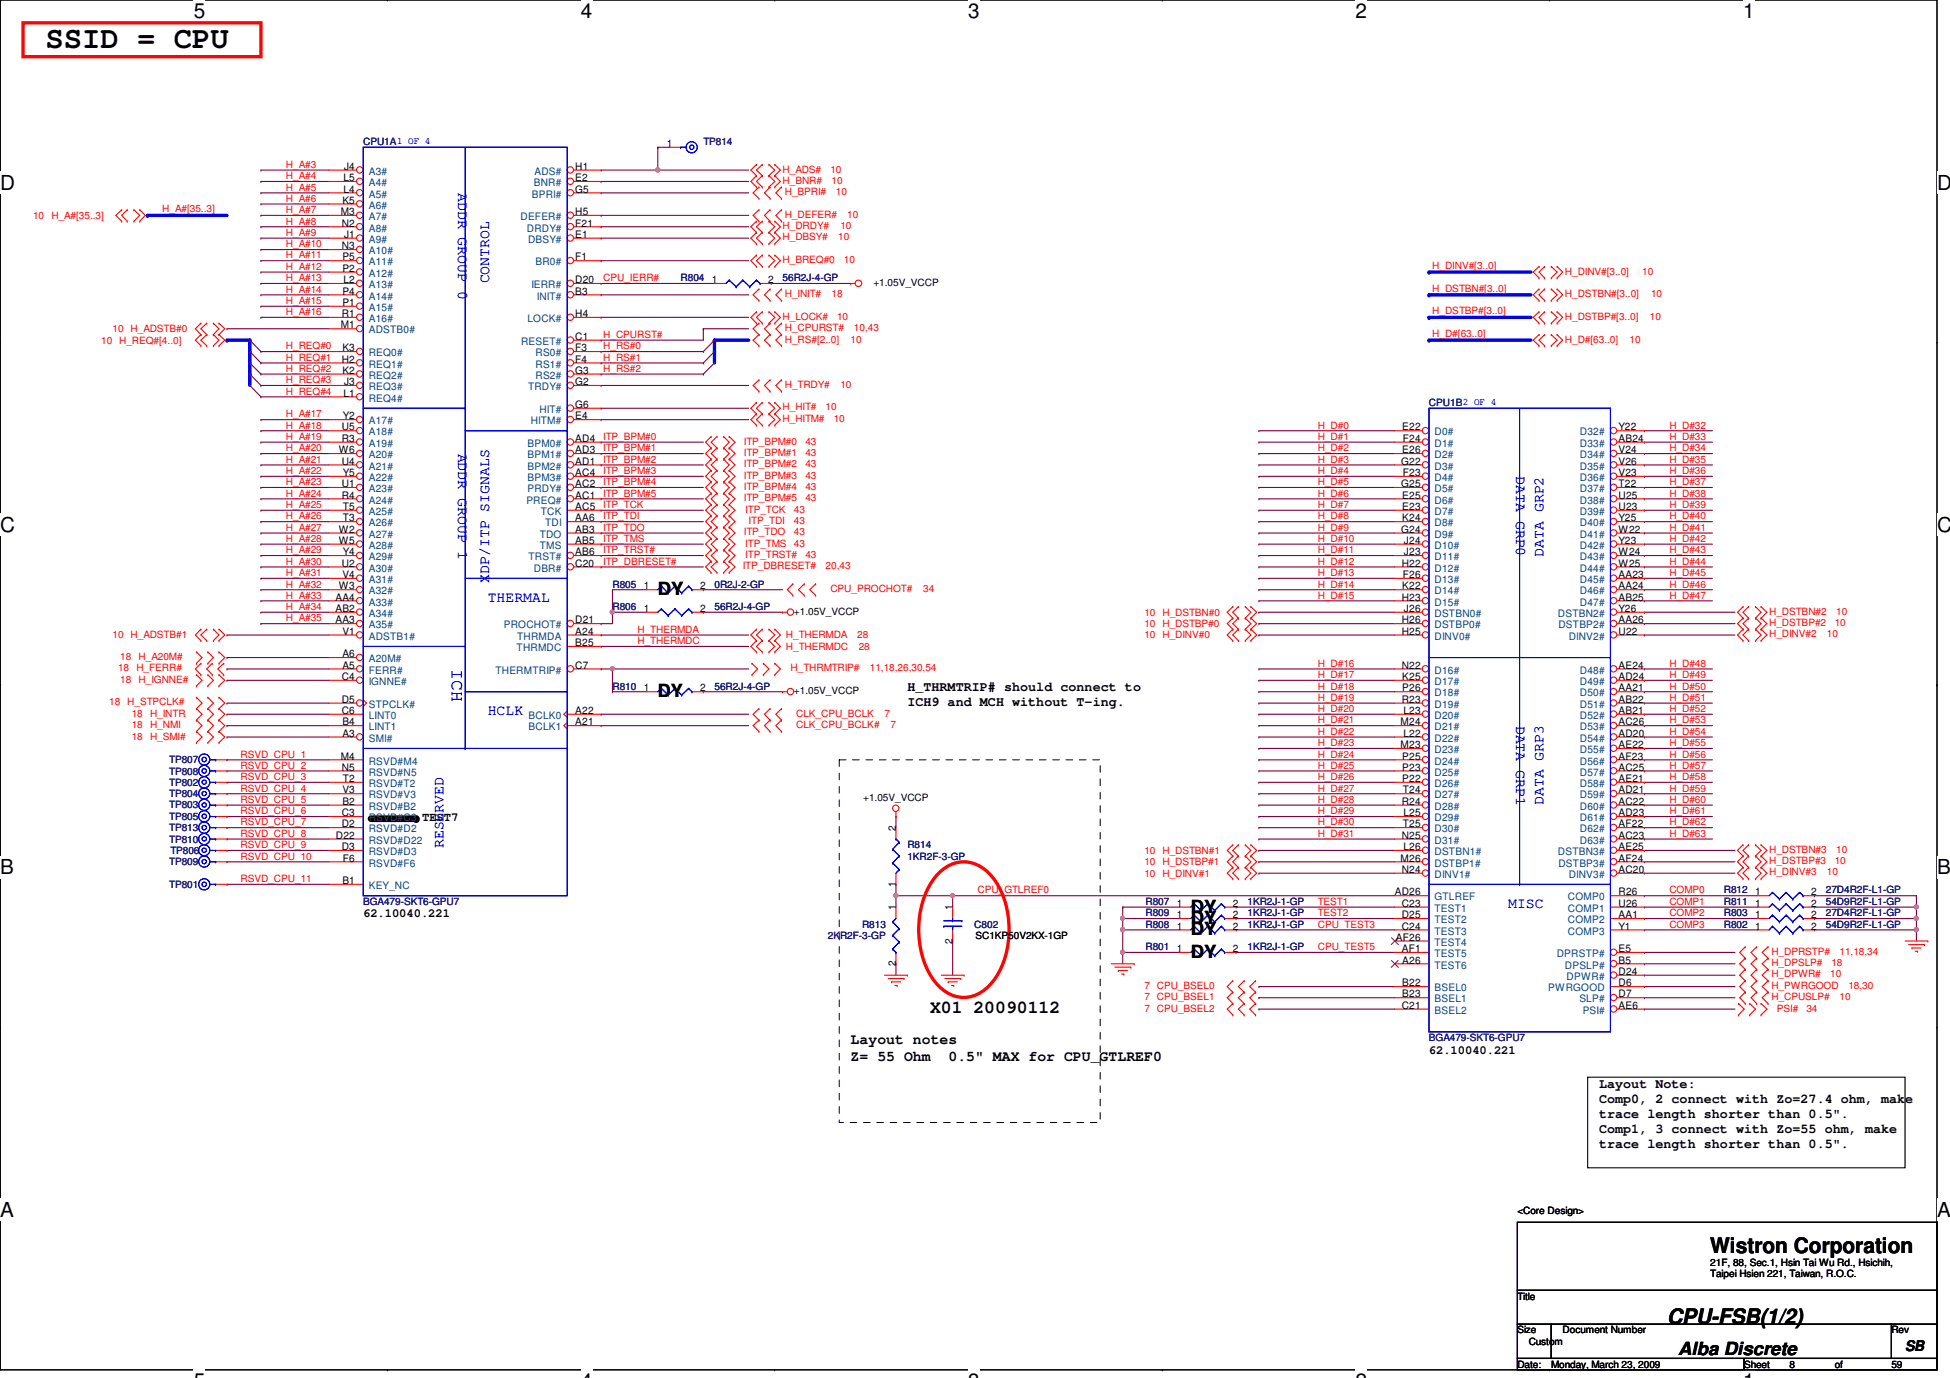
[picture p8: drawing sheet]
<svg xmlns="http://www.w3.org/2000/svg" width="297mm" height="210mm" viewBox="0 0 297 210" stroke-linecap="round" stroke-linejoin="round" font-family="sans-serif">
<defs><g id="words">
<text font-size="4.7" x="6.9" y="7.3">SSID = CPU</text>
<g font-size="3.3">
<text x="260.5" y="190.9">Wistron Corporation</text>
<text x="254" y="201.6">CPU-FSB(1/2)</text>
</g>
<g font-size="3.1">
<text x="29.5" y="2.8">5</text>
<text x="88.5" y="2.8">4</text>
<text x="147.5" y="2.8">3</text>
<text x="206.5" y="2.8">2</text>
<text x="265.5" y="2.8">1</text>
<text x="0" y="28.9">D</text>
<text x="295.1" y="28.9">D</text>
<text x="0" y="81">C</text>
<text x="295.1" y="81">C</text>
<text x="0" y="133.2">B</text>
<text x="295.1" y="133.2">B</text>
<text x="0" y="185.3">A</text>
<text x="295.1" y="185.3">A</text>
</g>
<g font-size="2.8">
<text x="100.2" y="90.7">DY</text>
<text x="100.2" y="106.2">DY</text>
<text x="181.4" y="139">DY</text>
<text x="181.4" y="140.8">DY</text>
<text x="181.4" y="142.5">DY</text>
<text x="181.4" y="145.9">DY</text>
<text x="141.7" y="154.3">X01 20090112</text>
<text x="255.6" y="206.3">Alba Discrete</text>
</g>
<text font-size="2.8" fill="#00f" x="68.8" y="101.9" transform="rotate(90 68.8 101.9)">ICH</text>
<g font-size="2.2" fill="#00f">
<text x="69.8" y="29.4" transform="rotate(90 69.8 29.4)">ADDR GROUP 0</text>
<text x="74.5" y="43.2" transform="rotate(-90 74.5 43.2)">CONTROL</text>
<text x="69.8" y="69.1" transform="rotate(90 69.8 69.1)">ADDR GROUP 1</text>
<text x="231" y="72.6" transform="rotate(90 231 72.6)">DATA GRP0</text>
<text x="74.5" y="88.8" transform="rotate(-90 74.5 88.8)">XDP/ITP SIGNALS</text>
<text x="235.1" y="84.8" transform="rotate(-90 235.1 84.8)">DATA GRP2</text>
<text x="74.3" y="91.7">THERMAL</text>
<text x="74.3" y="108.9">HCLK</text>
<text x="231" y="110.5" transform="rotate(90 231 110.5)">DATA GRP1</text>
<text x="235.1" y="122.6" transform="rotate(-90 235.1 122.6)">DATA GRP3</text>
<text x="67.6" y="129.2" transform="rotate(-90 67.6 129.2)">RESERVED</text>
<text x="229.7" y="138.3">MISC</text>
</g>
<g font-size="2.2">
<text x="129.6" y="159">Layout notes</text>
<text x="129.6" y="161.6">Z= 55 Ohm</text>
<text x="144.5" y="161.6">0.5&quot; MAX for CPU_GTLREF0</text>
<text x="290.2" y="205.8">SB</text>
</g>
<g font-size="2">
<text x="138.2" y="105.3">H_THRMTRIP# should connect to</text>
<text x="138.2" y="107.6">ICH9 and MCH without T-ing.</text>
<text x="243.6" y="165.8">Layout Note:</text>
<text x="243.6" y="168.1">Comp0, 2 connect with Zo=27.4 ohm, make</text>
<text x="243.6" y="170.3">trace length shorter than 0.5&quot;.</text>
<text x="243.6" y="172.6">Comp1, 3 connect with Zo=55 ohm, make</text>
<text x="243.6" y="174.9">trace length shorter than 0.5&quot;.</text>
</g>
<g font-size="1.9">
<text x="64.3" y="125.1">TEST7</text>
<text x="55.3" y="139.7">62.10040.221</text>
<text x="217.7" y="160.5">62.10040.221</text>
</g>
<g font-size="1.6">
<text x="101.6" y="22.4">1</text>
<text x="52.3" y="27.6">L5</text>
<text x="52.3" y="29.3">L4</text>
<text x="52.4" y="25.9">J4</text>
<text x="87.6" y="25.9">H1</text>
<text x="87.6" y="27.6">E2</text>
<text x="87.6" y="29.3">G5</text>
<text x="51.9" y="32.8">M3</text>
<text x="52.1" y="34.5">N2</text>
<text x="52.2" y="31">K5</text>
<text x="87.6" y="32.8">H5</text>
<text x="87.6" y="34.5">F21</text>
<text x="52.1" y="38">N3</text>
<text x="52.2" y="39.7">P5</text>
<text x="52.2" y="41.4">P2</text>
<text x="52.4" y="36.2">J1</text>
<text x="87.6" y="36.2">E1</text>
<text x="87.6" y="39.7">F1</text>
<text x="52.2" y="44.9">P4</text>
<text x="52.2" y="46.6">P1</text>
<text x="52.3" y="43.1">L2</text>
<text x="87.6" y="43.1">D20</text>
<text x="87.6" y="44.9">B3</text>
<text x="108.5" y="43.1">1</text>
<text x="117" y="43.1">2</text>
<text x="51.9" y="50">M1</text>
<text x="52.1" y="48.3">R1</text>
<text x="52.2" y="53.5">K3</text>
<text x="87.6" y="48.3">H4</text>
<text x="87.6" y="53.5">F3</text>
<text x="87.6" y="51.8">C1</text>
<text x="52.1" y="55.2">H2</text>
<text x="52.2" y="56.9">K2</text>
<text x="52.4" y="58.7">J3</text>
<text x="87.6" y="55.2">F4</text>
<text x="87.6" y="56.9">G3</text>
<text x="87.6" y="58.7">G2</text>
<text x="52.1" y="65.6">U5</text>
<text x="52.2" y="63.9">Y2</text>
<text x="52.3" y="60.4">L1</text>
<text x="87.6" y="62.1">G6</text>
<text x="87.6" y="63.9">E4</text>
<text x="213.6" y="65.6">E22</text>
<text x="246.5" y="65.6">Y22</text>
<text x="51.6" y="69">W6</text>
<text x="52.1" y="67.3">R3</text>
<text x="52.1" y="70.8">U4</text>
<text x="87.6" y="67.3">AD4</text>
<text x="87.6" y="69">AD3</text>
<text x="87.6" y="70.8">AD1</text>
<text x="213.4" y="70.8">G22</text>
<text x="213.6" y="69">E26</text>
<text x="213.7" y="67.3">F24</text>
<text x="246.5" y="67.3">AB24</text>
<text x="246.5" y="69">V24</text>
<text x="246.5" y="70.8">V26</text>
<text x="52.1" y="75.9">R4</text>
<text x="52.1" y="74.2">U1</text>
<text x="52.2" y="72.5">Y5</text>
<text x="52.2" y="77.7">T5</text>
<text x="87.6" y="72.5">AC4</text>
<text x="87.6" y="74.2">AC2</text>
<text x="87.6" y="75.9">AC1</text>
<text x="87.6" y="77.7">AC5</text>
<text x="213.4" y="74.2">G25</text>
<text x="213.6" y="75.9">E25</text>
<text x="213.6" y="77.7">E23</text>
<text x="213.7" y="72.5">F23</text>
<text x="246.5" y="72.5">V23</text>
<text x="246.5" y="75.9">U25</text>
<text x="246.5" y="77.7">U23</text>
<text x="246.5" y="74.2">T22</text>
<text x="51.6" y="82.8">W5</text>
<text x="51.6" y="81.2">W2</text>
<text x="52.2" y="79.4">T3</text>
<text x="87.6" y="79.4">AA6</text>
<text x="87.6" y="81.2">AB3</text>
<text x="87.6" y="82.8">AB5</text>
<text x="213.4" y="81.2">G24</text>
<text x="213.6" y="79.4">K24</text>
<text x="213.9" y="82.8">J24</text>
<text x="246.5" y="79.4">Y25</text>
<text x="246.5" y="81.2">W22</text>
<text x="246.5" y="82.8">Y23</text>
<text x="51.6" y="89.8">W3</text>
<text x="52.1" y="86.3">U2</text>
<text x="52.2" y="88.1">V4</text>
<text x="52.2" y="84.6">Y4</text>
<text x="87.6" y="84.6">AB6</text>
<text x="87.6" y="86.3">C20</text>
<text x="98.1" y="89.8">1</text>
<text x="106.6" y="89.8">2</text>
<text x="213.5" y="86.3">H22</text>
<text x="213.6" y="89.8">K22</text>
<text x="213.7" y="88.1">F26</text>
<text x="213.9" y="84.6">J23</text>
<text x="246.5" y="84.6">W24</text>
<text x="246.5" y="86.3">W25</text>
<text x="246.5" y="88.1">AA23</text>
<text x="246.5" y="89.8">AA24</text>
<text x="51.1" y="91.5">AA4</text>
<text x="51.1" y="93.2">AB2</text>
<text x="51.1" y="95">AA3</text>
<text x="87.6" y="95">D21</text>
<text x="98.1" y="93.2">1</text>
<text x="106.6" y="93.2">2</text>
<text x="213.5" y="95">H26</text>
<text x="213.5" y="91.5">H23</text>
<text x="213.9" y="93.2">J26</text>
<text x="246.5" y="91.5">AB25</text>
<text x="246.5" y="95">AA26</text>
<text x="246.5" y="93.2">Y26</text>
<text x="52.2" y="100.1">A6</text>
<text x="52.2" y="101.9">A5</text>
<text x="52.2" y="96.7">V1</text>
<text x="87.6" y="96.7">A24</text>
<text x="87.6" y="101.9">C7</text>
<text x="87.6" y="98.4">B25</text>
<text x="213.5" y="101.9">N22</text>
<text x="213.5" y="96.7">H25</text>
<text x="246.5" y="96.7">U22</text>
<text x="246.5" y="101.9">AE24</text>
<text x="52.1" y="103.6">C4</text>
<text x="52.1" y="107.1">D5</text>
<text x="98.1" y="105.3">1</text>
<text x="106.6" y="105.3">2</text>
<text x="213.5" y="107.1">R23</text>
<text x="213.6" y="103.6">K25</text>
<text x="213.6" y="105.3">P26</text>
<text x="246.5" y="103.6">AD24</text>
<text x="246.5" y="107.1">AB22</text>
<text x="246.5" y="105.3">AA21</text>
<text x="52.1" y="108.8">C6</text>
<text x="52.2" y="110.5">B4</text>
<text x="52.2" y="112.2">A3</text>
<text x="87.6" y="108.8">A22</text>
<text x="87.6" y="110.5">A21</text>
<text x="213.4" y="110.5">M24</text>
<text x="213.4" y="114">M23</text>
<text x="213.8" y="108.8">L23</text>
<text x="213.8" y="112.2">L22</text>
<text x="246.5" y="110.5">AC26</text>
<text x="246.5" y="108.8">AB21</text>
<text x="246.5" y="112.2">AD20</text>
<text x="246.5" y="114">AE22</text>
<text x="51.9" y="115.7">M4</text>
<text x="52.1" y="117.4">N5</text>
<text x="52.2" y="119.1">T2</text>
<text x="213.6" y="115.7">P25</text>
<text x="213.6" y="117.4">P23</text>
<text x="213.6" y="119.1">P22</text>
<text x="246.5" y="115.7">AF23</text>
<text x="246.5" y="117.4">AC25</text>
<text x="246.5" y="119.1">AE21</text>
<text x="52.1" y="124.3">C3</text>
<text x="52.2" y="120.9">V3</text>
<text x="52.2" y="122.6">B2</text>
<text x="213.5" y="122.6">R24</text>
<text x="213.7" y="120.9">T24</text>
<text x="213.8" y="124.3">L25</text>
<text x="246.5" y="122.6">AC22</text>
<text x="246.5" y="120.9">AD21</text>
<text x="246.5" y="124.3">AD23</text>
<text x="51.2" y="127.8">D22</text>
<text x="52.1" y="126">D2</text>
<text x="52.1" y="129.5">D3</text>
<text x="52.2" y="131.2">F6</text>
<text x="136.4" y="126.6" transform="rotate(-90 136.4 126.6)">2</text>
<text x="213.4" y="131.2">M26</text>
<text x="213.5" y="127.8">N25</text>
<text x="213.7" y="126">T25</text>
<text x="213.8" y="129.5">L26</text>
<text x="246.5" y="127.8">AC23</text>
<text x="246.5" y="129.5">AE25</text>
<text x="246.5" y="126">AF22</text>
<text x="246.5" y="131.2">AF24</text>
<text x="52.2" y="134.7">B1</text>
<text x="136.4" y="135.1" transform="rotate(-90 136.4 135.1)">1</text>
<text x="212.5" y="136.4">AD26</text>
<text x="213.5" y="133">N24</text>
<text x="246.5" y="133">AC20</text>
<text x="246.5" y="136.4">R26</text>
<text x="267.4" y="136.4">1</text>
<text x="275.9" y="136.4">2</text>
<text x="136.4" y="138.7" transform="rotate(-90 136.4 138.7)">1</text>
<text x="145.1" y="143.7" transform="rotate(-90 145.1 143.7)">2</text>
<text x="145.1" y="138.7" transform="rotate(-90 145.1 138.7)">1</text>
<text x="179.3" y="138.1">1</text>
<text x="179.3" y="139.9">1</text>
<text x="179.3" y="141.6">1</text>
<text x="187.8" y="138.1">2</text>
<text x="187.8" y="139.9">2</text>
<text x="187.8" y="141.6">2</text>
<text x="212.6" y="143.3">AF26</text>
<text x="213.5" y="139.9">D25</text>
<text x="213.5" y="138.1">C23</text>
<text x="213.5" y="141.6">C24</text>
<text x="246.5" y="138.1">U26</text>
<text x="246.5" y="139.9">AA1</text>
<text x="246.5" y="141.6">Y1</text>
<text x="267.4" y="141.6">1</text>
<text x="267.4" y="138.1">1</text>
<text x="267.4" y="139.9">1</text>
<text x="275.9" y="141.6">2</text>
<text x="275.9" y="138.1">2</text>
<text x="275.9" y="139.9">2</text>
<text x="136.4" y="147.2" transform="rotate(-90 136.4 147.2)">2</text>
<text x="179.3" y="145">1</text>
<text x="187.8" y="145">2</text>
<text x="213.5" y="145">AF1</text>
<text x="213.6" y="146.8">A26</text>
<text x="246.5" y="145">E5</text>
<text x="246.5" y="146.8">B5</text>
<text x="246.5" y="148.5">D24</text>
<text x="213.5" y="153.7">C21</text>
<text x="213.6" y="150.2">B22</text>
<text x="213.6" y="151.9">B23</text>
<text x="246.5" y="150.2">D6</text>
<text x="246.5" y="151.9">D7</text>
<text x="246.5" y="153.7">AE6</text>
</g>
<g font-size="1.6" fill="#004080">
<text x="56.2" y="26.6">A3#</text>
<text x="56.2" y="28.4">A4#</text>
<text x="81.3" y="28.4">BNR#</text>
<text x="81.4" y="26.6">ADS#</text>
<text x="56.2" y="30.1">A5#</text>
<text x="56.2" y="31.8">A6#</text>
<text x="56.2" y="33.5">A7#</text>
<text x="56.2" y="35.3">A8#</text>
<text x="79.3" y="33.5">DEFER#</text>
<text x="80.3" y="35.3">DRDY#</text>
<text x="81" y="30.1">BPRI#</text>
<text x="56.2" y="37">A9#</text>
<text x="56.2" y="38.7">A10#</text>
<text x="56.2" y="40.4">A11#</text>
<text x="80.4" y="37">DBSY#</text>
<text x="81.6" y="40.4">BR0#</text>
<text x="56.2" y="42.2">A12#</text>
<text x="56.2" y="43.9">A13#</text>
<text x="56.2" y="45.6">A14#</text>
<text x="56.2" y="47.4">A15#</text>
<text x="80.9" y="43.9">IERR#</text>
<text x="81.8" y="45.6">INIT#</text>
<text x="56.2" y="49.1">A16#</text>
<text x="56.2" y="50.8">ADSTB0#</text>
<text x="79.4" y="52.5">RESET#</text>
<text x="80.3" y="49.1">LOCK#</text>
<text x="56.2" y="54.3">REQ0#</text>
<text x="56.2" y="56">REQ1#</text>
<text x="56.2" y="57.7">REQ2#</text>
<text x="56.2" y="59.4">REQ3#</text>
<text x="80.4" y="59.4">TRDY#</text>
<text x="81.6" y="54.3">RS0#</text>
<text x="81.6" y="56">RS1#</text>
<text x="81.6" y="57.7">RS2#</text>
<text x="56.2" y="61.2">REQ4#</text>
<text x="56.2" y="64.6">A17#</text>
<text x="80.9" y="64.6">HITM#</text>
<text x="82.2" y="62.9">HIT#</text>
<text x="56.2" y="66.3">A18#</text>
<text x="56.2" y="68.1">A19#</text>
<text x="56.2" y="69.8">A20#</text>
<text x="56.2" y="71.5">A21#</text>
<text x="80.3" y="68.1">BPM0#</text>
<text x="80.3" y="69.8">BPM1#</text>
<text x="80.3" y="71.5">BPM2#</text>
<text x="218.5" y="66.3">D0#</text>
<text x="218.5" y="68.1">D1#</text>
<text x="218.5" y="69.8">D2#</text>
<text x="218.5" y="71.5">D3#</text>
<text x="240.7" y="66.3">D32#</text>
<text x="240.7" y="68.1">D33#</text>
<text x="240.7" y="69.8">D34#</text>
<text x="240.7" y="71.5">D35#</text>
<text x="56.2" y="73.3">A22#</text>
<text x="56.2" y="76.7">A24#</text>
<text x="56.2" y="75">A23#</text>
<text x="80.2" y="76.7">PREQ#</text>
<text x="80.3" y="73.3">BPM3#</text>
<text x="80.3" y="75">PRDY#</text>
<text x="218.5" y="73.3">D4#</text>
<text x="218.5" y="75">D5#</text>
<text x="218.5" y="76.7">D6#</text>
<text x="240.7" y="73.3">D36#</text>
<text x="240.7" y="76.7">D38#</text>
<text x="240.7" y="75">D37#</text>
<text x="56.2" y="78.4">A25#</text>
<text x="56.2" y="80.2">A26#</text>
<text x="56.2" y="83.6">A28#</text>
<text x="56.2" y="81.9">A27#</text>
<text x="82.2" y="81.9">TDO</text>
<text x="82.2" y="83.6">TMS</text>
<text x="82.4" y="78.4">TCK</text>
<text x="83.1" y="80.2">TDI</text>
<text x="218.5" y="78.4">D7#</text>
<text x="218.5" y="80.2">D8#</text>
<text x="218.5" y="81.9">D9#</text>
<text x="218.5" y="83.6">D10#</text>
<text x="240.7" y="78.4">D39#</text>
<text x="240.7" y="80.2">D40#</text>
<text x="240.7" y="81.9">D41#</text>
<text x="240.7" y="83.6">D42#</text>
<text x="56.2" y="87.1">A30#</text>
<text x="56.2" y="85.3">A29#</text>
<text x="56.2" y="88.8">A31#</text>
<text x="80.5" y="85.3">TRST#</text>
<text x="81.3" y="87.1">DBR#</text>
<text x="218.5" y="85.3">D11#</text>
<text x="218.5" y="87.1">D12#</text>
<text x="218.5" y="88.8">D13#</text>
<text x="240.7" y="85.3">D43#</text>
<text x="240.7" y="87.1">D44#</text>
<text x="240.7" y="88.8">D45#</text>
<text x="56.2" y="90.6">A32#</text>
<text x="56.2" y="92.2">A33#</text>
<text x="56.2" y="94">A34#</text>
<text x="56.2" y="95.7">A35#</text>
<text x="76.7" y="95.7">PROCHOT#</text>
<text x="218.5" y="94">DSTBN0#</text>
<text x="218.5" y="95.7">DSTBP0#</text>
<text x="218.5" y="90.6">D14#</text>
<text x="218.5" y="92.2">D15#</text>
<text x="237.3" y="94">DSTBN2#</text>
<text x="237.4" y="95.7">DSTBP2#</text>
<text x="240.7" y="90.6">D46#</text>
<text x="240.7" y="92.2">D47#</text>
<text x="56.2" y="100.9">A20M#</text>
<text x="56.2" y="97.5">ADSTB1#</text>
<text x="78.7" y="99.2">THRMDC</text>
<text x="78.8" y="97.5">THRMDA</text>
<text x="218.5" y="97.5">DINV0#</text>
<text x="239" y="97.5">DINV2#</text>
<text x="56.2" y="102.6">FERR#</text>
<text x="56.2" y="104.4">IGNNE#</text>
<text x="56.2" y="107.8">STPCLK#</text>
<text x="75.5" y="102.6">THERMTRIP#</text>
<text x="218.5" y="102.6">D16#</text>
<text x="218.5" y="104.4">D17#</text>
<text x="218.5" y="106.1">D18#</text>
<text x="218.5" y="107.8">D19#</text>
<text x="240.7" y="102.6">D48#</text>
<text x="240.7" y="104.4">D49#</text>
<text x="240.7" y="107.8">D51#</text>
<text x="240.7" y="106.1">D50#</text>
<text x="56.2" y="109.5">LINT0</text>
<text x="56.2" y="111.3">LINT1</text>
<text x="56.2" y="113">SMI#</text>
<text x="80.5" y="109.5">BCLK0</text>
<text x="80.5" y="111.3">BCLK1</text>
<text x="218.5" y="109.5">D20#</text>
<text x="218.5" y="111.3">D21#</text>
<text x="218.5" y="113">D22#</text>
<text x="240.7" y="111.3">D53#</text>
<text x="240.7" y="109.5">D52#</text>
<text x="240.7" y="113">D54#</text>
<text x="56.2" y="116.5">RSVD#M4</text>
<text x="56.2" y="118.2">RSVD#N5</text>
<text x="56.2" y="119.9">RSVD#T2</text>
<text x="218.5" y="114.7">D23#</text>
<text x="218.5" y="116.5">D24#</text>
<text x="218.5" y="118.2">D25#</text>
<text x="218.5" y="119.9">D26#</text>
<text x="240.7" y="114.7">D55#</text>
<text x="240.7" y="116.5">D56#</text>
<text x="240.7" y="118.2">D57#</text>
<text x="240.7" y="119.9">D58#</text>
<text x="56.2" y="121.6">RSVD#V3</text>
<text x="56.2" y="123.4">RSVD#B2</text>
<text x="56.2" y="125.1">RSVD#C3</text>
<text x="218.5" y="121.6">D27#</text>
<text x="218.5" y="123.4">D28#</text>
<text x="218.5" y="125.1">D29#</text>
<text x="240.7" y="123.4">D60#</text>
<text x="240.7" y="121.6">D59#</text>
<text x="240.7" y="125.1">D61#</text>
<text x="56.2" y="126.8">RSVD#D2</text>
<text x="56.2" y="132">RSVD#F6</text>
<text x="56.2" y="130.3">RSVD#D3</text>
<text x="56.2" y="128.5">RSVD#D22</text>
<text x="218.5" y="126.8">D30#</text>
<text x="218.5" y="128.5">D31#</text>
<text x="218.5" y="130.3">DSTBN1#</text>
<text x="218.5" y="132">DSTBP1#</text>
<text x="237.3" y="130.3">DSTBN3#</text>
<text x="237.4" y="132">DSTBP3#</text>
<text x="240.7" y="128.5">D63#</text>
<text x="240.7" y="126.8">D62#</text>
<text x="56.2" y="135.4">KEY_NC</text>
<text x="218.5" y="133.7">DINV1#</text>
<text x="218.5" y="137.2">GTLREF</text>
<text x="238.8" y="137.2">COMP0</text>
<text x="239" y="133.7">DINV3#</text>
<text x="218.5" y="140.6">TEST2</text>
<text x="218.5" y="138.9">TEST1</text>
<text x="218.5" y="142.4">TEST3</text>
<text x="238.8" y="138.9">COMP1</text>
<text x="238.8" y="140.6">COMP2</text>
<text x="238.8" y="142.4">COMP3</text>
<text x="218.5" y="147.5">TEST6</text>
<text x="218.5" y="145.8">TEST5</text>
<text x="218.5" y="144.1">TEST4</text>
<text x="237.1" y="145.8">DPRSTP#</text>
<text x="238.4" y="147.5">DPSLP#</text>
<text x="238.6" y="149.3">DPWR#</text>
<text x="218.5" y="151">BSEL0</text>
<text x="218.5" y="152.7">BSEL1</text>
<text x="218.5" y="154.4">BSEL2</text>
<text x="235.8" y="151">PWRGOOD</text>
<text x="240.6" y="152.7">SLP#</text>
<text x="241.1" y="154.4">PSI#</text>
</g>
<g font-size="1.5" fill="#000080">
<text x="55.3" y="22.1">CPU1A1 OF 4</text>
<text x="107.1" y="22.1">TP814</text>
<text x="103.7" y="42.8">R804</text>
<text x="119.2" y="42.8">56R2J-4-GP</text>
<text x="217.7" y="61.8">CPU1B2 OF 4</text>
<text x="93.3" y="89.5">R805</text>
<text x="108.8" y="89.5">0R2J-2-GP</text>
<text x="93.3" y="92.9">R806</text>
<text x="108.8" y="92.9">56R2J-4-GP</text>
<text x="93.3" y="105">R810</text>
<text x="108.8" y="105">56R2J-4-GP</text>
<text x="25.8" y="119.7">TP802</text>
<text x="25.8" y="116.2">TP807</text>
<text x="25.8" y="118">TP808</text>
<text x="25.8" y="123.1">TP803</text>
<text x="25.8" y="121.5">TP804</text>
<text x="25.8" y="124.9">TP805</text>
<text x="25.8" y="126.6">TP813</text>
<text x="25.8" y="128.4">TP810</text>
<text x="25.8" y="131.8">TP809</text>
<text x="25.9" y="130.1">TP806</text>
<text x="138.2" y="129.2">R814</text>
<text x="138.2" y="130.9">1KR2F-3-GP</text>
<text x="25.8" y="135.3">TP801</text>
<text x="55.3" y="137.8">BGA479-SKT6-GPU7</text>
<text x="174.5" y="137.8">R807</text>
<text x="190" y="137.8">1KR2J-1-GP</text>
<text x="262.6" y="136.1">R812</text>
<text x="262.6" y="137.8">R811</text>
<text x="278.1" y="136.1">27D4R2F-L1-GP</text>
<text x="278.1" y="137.8">54D9R2F-L1-GP</text>
<text x="126.1" y="143">2KR2F-3-GP</text>
<text x="131.3" y="141.3">R813</text>
<text x="148.4" y="141.3">C802</text>
<text x="174.5" y="139.6">R809</text>
<text x="174.5" y="141.3">R808</text>
<text x="190" y="139.6">1KR2J-1-GP</text>
<text x="190" y="141.3">1KR2J-1-GP</text>
<text x="262.6" y="141.3">R802</text>
<text x="262.6" y="139.6">R803</text>
<text x="278.1" y="141.3">54D9R2F-L1-GP</text>
<text x="278.1" y="139.6">27D4R2F-L1-GP</text>
<text x="174.5" y="144.7">R801</text>
<text x="190" y="144.7">1KR2J-1-GP</text>
<text x="217.7" y="158.6">BGA479-SKT6-GPU7</text>
</g>
<g font-size="1.5" fill="#f00">
<text x="43.6" y="25.6">H_A#3</text>
<text x="43.6" y="27.3">H_A#4</text>
<text x="43.6" y="29">H_A#5</text>
<text x="119.2" y="26.3">H_ADS#</text>
<text x="119.2" y="28">H_BNR#</text>
<text x="119.5" y="29.7">H_BPRI#</text>
<text x="126.5" y="26.3">10</text>
<text x="126.7" y="28">10</text>
<text x="127.3" y="29.7">10</text>
<text x="5" y="33.4">10</text>
<text x="7.8" y="33.4">H_A#[35..3]</text>
<text x="24.7" y="32.3">H_A#[35..3]</text>
<text x="43.6" y="30.7">H_A#6</text>
<text x="43.6" y="32.5">H_A#7</text>
<text x="43.6" y="34.2">H_A#8</text>
<text x="43.6" y="35.9">H_A#9</text>
<text x="119.2" y="34.9">H_DRDY#</text>
<text x="119.5" y="33.2">H_DEFER#</text>
<text x="128" y="34.9">10</text>
<text x="129.1" y="33.2">10</text>
<text x="43.6" y="37.7">H_A#10</text>
<text x="43.6" y="39.4">H_A#11</text>
<text x="43.6" y="41.1">H_A#12</text>
<text x="119.2" y="36.6">H_DBSY#</text>
<text x="119.2" y="40.1">H_BREQ#0</text>
<text x="127.7" y="36.6">10</text>
<text x="128.6" y="40.1">10</text>
<text x="218.2" y="40.9">H_DINV#[3..0]</text>
<text x="238.4" y="41.8">H_DINV#[3..0]</text>
<text x="250.1" y="41.8">10</text>
<text x="43.6" y="42.8">H_A#13</text>
<text x="43.6" y="44.6">H_A#14</text>
<text x="43.6" y="46.3">H_A#15</text>
<text x="91.9" y="42.8">CPU_IERR#</text>
<text x="119.5" y="45.3">H_INIT#</text>
<text x="126.7" y="45.3">18</text>
<text x="218.2" y="44.4">H_DSTBN#[3..0]</text>
<text x="218.2" y="47.8">H_DSTBP#[3..0]</text>
<text x="238.4" y="45.3">H_DSTBN#[3..0]</text>
<text x="251.5" y="45.3">10</text>
<text x="15.4" y="52.4">10 H_REQ#[4..0]</text>
<text x="17.1" y="50.6">10 H_ADSTB#0</text>
<text x="43.6" y="48">H_A#16</text>
<text x="43.6" y="53.2">H_REQ#0</text>
<text x="91.9" y="53.2">H_RS#0</text>
<text x="91.9" y="51.5">H_CPURST#</text>
<text x="119.2" y="48.7">H_LOCK#</text>
<text x="119.5" y="52.2">H_RS#[2..0]</text>
<text x="119.5" y="50.5">H_CPURST#</text>
<text x="127.5" y="48.7">10</text>
<text x="129.6" y="52.2">10</text>
<text x="130.1" y="50.5">10,43</text>
<text x="218.2" y="51.3">H_D#[63..0]</text>
<text x="238.4" y="52.2">H_D#[63..0]</text>
<text x="238.4" y="48.7">H_DSTBP#[3..0]</text>
<text x="248.2" y="52.2">10</text>
<text x="251.3" y="48.7">10</text>
<text x="43.6" y="54.9">H_REQ#1</text>
<text x="43.6" y="56.6">H_REQ#2</text>
<text x="43.6" y="58.4">H_REQ#3</text>
<text x="91.9" y="54.9">H_RS#1</text>
<text x="91.9" y="56.6">H_RS#2</text>
<text x="119.5" y="59.1">H_TRDY#</text>
<text x="128" y="59.1">10</text>
<text x="43.6" y="60.1">H_REQ#4</text>
<text x="43.6" y="65.3">H_A#18</text>
<text x="43.6" y="63.6">H_A#17</text>
<text x="119.2" y="62.5">H_HIT#</text>
<text x="119.2" y="64.3">H_HITM#</text>
<text x="125.8" y="62.5">10</text>
<text x="127" y="64.3">10</text>
<text x="200.7" y="65.3">H_D#0</text>
<text x="254.3" y="65.3">H_D#32</text>
<text x="43.6" y="68.7">H_A#20</text>
<text x="43.6" y="70.5">H_A#21</text>
<text x="43.6" y="67">H_A#19</text>
<text x="91.9" y="67">ITP_BPM#0</text>
<text x="91.9" y="68.7">ITP_BPM#1</text>
<text x="91.9" y="70.5">ITP_BPM#2</text>
<text x="113.3" y="67.7">ITP_BPM#0</text>
<text x="113.3" y="69.5">ITP_BPM#1</text>
<text x="113.3" y="71.2">ITP_BPM#2</text>
<text x="122.7" y="67.7">43</text>
<text x="122.7" y="69.5">43</text>
<text x="122.7" y="71.2">43</text>
<text x="200.7" y="67">H_D#1</text>
<text x="200.7" y="68.7">H_D#2</text>
<text x="200.7" y="70.5">H_D#3</text>
<text x="254.3" y="67">H_D#33</text>
<text x="254.3" y="68.7">H_D#34</text>
<text x="254.3" y="70.5">H_D#35</text>
<text x="43.6" y="72.2">H_A#22</text>
<text x="43.6" y="73.9">H_A#23</text>
<text x="43.6" y="75.6">H_A#24</text>
<text x="43.6" y="77.4">H_A#25</text>
<text x="91.9" y="77.4">ITP_TCK</text>
<text x="91.9" y="75.6">ITP_BPM#5</text>
<text x="91.9" y="72.2">ITP_BPM#3</text>
<text x="91.9" y="73.9">ITP_BPM#4</text>
<text x="113.3" y="72.9">ITP_BPM#3</text>
<text x="113.3" y="74.6">ITP_BPM#4</text>
<text x="113.3" y="76.4">ITP_BPM#5</text>
<text x="122.7" y="72.9">43</text>
<text x="122.7" y="74.6">43</text>
<text x="122.7" y="76.4">43</text>
<text x="200.7" y="72.2">H_D#4</text>
<text x="200.7" y="73.9">H_D#5</text>
<text x="200.7" y="75.6">H_D#6</text>
<text x="200.7" y="77.4">H_D#7</text>
<text x="254.3" y="72.2">H_D#36</text>
<text x="254.3" y="73.9">H_D#37</text>
<text x="254.3" y="75.6">H_D#38</text>
<text x="254.3" y="77.4">H_D#39</text>
<text x="43.6" y="79.1">H_A#26</text>
<text x="43.6" y="80.9">H_A#27</text>
<text x="43.6" y="82.5">H_A#28</text>
<text x="91.9" y="79.1">ITP_TDI</text>
<text x="91.9" y="82.5">ITP_TMS</text>
<text x="91.9" y="80.9">ITP_TDO</text>
<text x="113.3" y="81.5">ITP_TDO</text>
<text x="113.5" y="78.1">ITP_TCK</text>
<text x="113.5" y="83.3">ITP_TMS</text>
<text x="114" y="79.8">ITP_TDI</text>
<text x="120.9" y="78.1">43</text>
<text x="120.9" y="79.8">43</text>
<text x="120.9" y="81.5">43</text>
<text x="120.9" y="83.3">43</text>
<text x="200.7" y="79.1">H_D#8</text>
<text x="200.7" y="80.9">H_D#9</text>
<text x="200.7" y="82.5">H_D#10</text>
<text x="254.3" y="80.9">H_D#41</text>
<text x="254.3" y="79.1">H_D#40</text>
<text x="254.3" y="82.5">H_D#42</text>
<text x="43.6" y="84.3">H_A#29</text>
<text x="43.6" y="86">H_A#30</text>
<text x="43.6" y="87.8">H_A#31</text>
<text x="43.6" y="89.5">H_A#32</text>
<text x="91.9" y="84.3">ITP_TRST#</text>
<text x="91.9" y="86">ITP_DBRESET#</text>
<text x="113.2" y="86.7">ITP_DBRESET#</text>
<text x="113.5" y="85">ITP_TRST#</text>
<text x="122.7" y="85">43</text>
<text x="125.8" y="86.7">20,43</text>
<text x="200.7" y="84.3">H_D#11</text>
<text x="200.7" y="86">H_D#12</text>
<text x="200.7" y="87.8">H_D#13</text>
<text x="200.7" y="89.5">H_D#14</text>
<text x="254.3" y="84.3">H_D#43</text>
<text x="254.3" y="86">H_D#44</text>
<text x="254.3" y="87.8">H_D#45</text>
<text x="254.3" y="89.5">H_D#46</text>
<text x="43.6" y="94.7">H_A#35</text>
<text x="43.6" y="91.2">H_A#33</text>
<text x="43.6" y="92.9">H_A#34</text>
<text x="126.5" y="90.2">CPU_PROCHOT#</text>
<text x="140.6" y="90.2">34</text>
<text x="174.3" y="93.8">10 H_DSTBN#0</text>
<text x="174.3" y="95.5">10 H_DSTBP#0</text>
<text x="200.7" y="91.2">H_D#15</text>
<text x="254.3" y="91.2">H_D#47</text>
<text x="269.5" y="93.6">H_DSTBN#2</text>
<text x="269.5" y="95.4">H_DSTBP#2</text>
<text x="279.5" y="95.4">10</text>
<text x="279.7" y="93.6">10</text>
<text x="17.1" y="97.2">10 H_ADSTB#1</text>
<text x="18.3" y="100.5">18</text>
<text x="21.1" y="100.5">H_A20M#</text>
<text x="97.1" y="98.1">H_THERMDC</text>
<text x="97.1" y="96.4">H_THERMDA</text>
<text x="119.7" y="97.2">H_THERMDA</text>
<text x="119.7" y="99">H_THERMDC</text>
<text x="130.6" y="97.2">28</text>
<text x="130.8" y="99">28</text>
<text x="174.3" y="97.2">10 H_DINV#0</text>
<text x="200.7" y="101.6">H_D#16</text>
<text x="254.3" y="101.6">H_D#48</text>
<text x="269.5" y="97.1">H_DINV#2</text>
<text x="278.3" y="97.1">10</text>
<text x="16.6" y="107.4">18 H_STPCLK#</text>
<text x="18" y="102.3">18</text>
<text x="18.3" y="104">18</text>
<text x="20.8" y="102.3">H_FERR#</text>
<text x="21.1" y="104">H_IGNNE#</text>
<text x="120.4" y="102.3">H_THRMTRIP#</text>
<text x="132.5" y="102.3">11,18,26,30,54</text>
<text x="200.7" y="103.3">H_D#17</text>
<text x="200.7" y="105">H_D#18</text>
<text x="200.7" y="106.8">H_D#19</text>
<text x="254.3" y="103.3">H_D#49</text>
<text x="254.3" y="106.8">H_D#51</text>
<text x="254.3" y="105">H_D#50</text>
<text x="20.1" y="109.2">18</text>
<text x="20.1" y="110.9">18</text>
<text x="20.1" y="112.6">18</text>
<text x="22.9" y="109.2">H_INTR</text>
<text x="22.9" y="110.9">H_NMI</text>
<text x="22.9" y="112.6">H_SMI#</text>
<text x="121.3" y="109.2">CLK_CPU_BCLK</text>
<text x="121.3" y="110.9">CLK_CPU_BCLK#</text>
<text x="134.7" y="109.2">7</text>
<text x="135.6" y="110.9">7</text>
<text x="200.7" y="108.5">H_D#20</text>
<text x="200.7" y="110.2">H_D#21</text>
<text x="200.7" y="111.9">H_D#22</text>
<text x="200.7" y="113.7">H_D#23</text>
<text x="254.3" y="108.5">H_D#52</text>
<text x="254.3" y="110.2">H_D#53</text>
<text x="254.3" y="111.9">H_D#54</text>
<text x="254.3" y="113.7">H_D#55</text>
<text x="36.7" y="115.4">RSVD_CPU_1</text>
<text x="36.7" y="117.1">RSVD_CPU_2</text>
<text x="36.7" y="118.8">RSVD_CPU_3</text>
<text x="200.7" y="115.4">H_D#24</text>
<text x="200.7" y="117.1">H_D#25</text>
<text x="200.7" y="118.8">H_D#26</text>
<text x="254.3" y="117.1">H_D#57</text>
<text x="254.3" y="115.4">H_D#56</text>
<text x="254.3" y="118.8">H_D#58</text>
<text x="36.7" y="120.6">RSVD_CPU_4</text>
<text x="36.7" y="122.3">RSVD_CPU_5</text>
<text x="36.7" y="124">RSVD_CPU_6</text>
<text x="36.7" y="125.7">RSVD_CPU_7</text>
<text x="200.7" y="120.6">H_D#27</text>
<text x="200.7" y="122.3">H_D#28</text>
<text x="200.7" y="124">H_D#29</text>
<text x="200.7" y="125.7">H_D#30</text>
<text x="254.3" y="120.6">H_D#59</text>
<text x="254.3" y="122.3">H_D#60</text>
<text x="254.3" y="124">H_D#61</text>
<text x="254.3" y="125.7">H_D#62</text>
<text x="36.7" y="127.5">RSVD_CPU_8</text>
<text x="36.7" y="129.2">RSVD_CPU_9</text>
<text x="36.7" y="130.9">RSVD_CPU_10</text>
<text x="174.3" y="130.1">10 H_DSTBN#1</text>
<text x="174.3" y="131.8">10 H_DSTBP#1</text>
<text x="200.7" y="127.5">H_D#31</text>
<text x="254.3" y="127.5">H_D#63</text>
<text x="269.5" y="129.9">H_DSTBN#3</text>
<text x="269.5" y="131.6">H_DSTBP#3</text>
<text x="279.5" y="131.6">10</text>
<text x="279.7" y="129.9">10</text>
<text x="36.7" y="134.4">RSVD_CPU_11</text>
<text x="148.9" y="136.1">CPU_GTLREF0</text>
<text x="174.3" y="133.5">10 H_DINV#1</text>
<text x="200.7" y="137.8">TEST1</text>
<text x="254.3" y="136.1">COMP0</text>
<text x="254.3" y="137.8">COMP1</text>
<text x="269.5" y="133.3">H_DINV#3</text>
<text x="278.3" y="133.3">10</text>
<text x="200.7" y="141.3">CPU_TEST3</text>
<text x="200.7" y="139.6">TEST2</text>
<text x="254.3" y="139.6">COMP2</text>
<text x="254.3" y="141.3">COMP3</text>
<text x="200.7" y="144.7">CPU_TEST5</text>
<text x="269.8" y="145.5">H_DPRSTP#</text>
<text x="269.8" y="147.2">H_DPSLP#</text>
<text x="269.8" y="148.9">H_DPWR#</text>
<text x="278.8" y="148.9">10</text>
<text x="279" y="147.2">18</text>
<text x="280.2" y="145.5">11,18,34</text>
<text x="174.3" y="154.1">7 CPU_BSEL2</text>
<text x="174.3" y="150.6">7 CPU_BSEL0</text>
<text x="174.3" y="152.4">7 CPU_BSEL1</text>
<text x="269.8" y="150.6">H_PWRGOOD</text>
<text x="269.8" y="152.4">H_CPUSLP#</text>
<text x="270.7" y="154.1">PSI#</text>
<text x="275.2" y="154.1">34</text>
<text x="280.2" y="152.4">10</text>
<text x="281.6" y="150.6">18,30</text>
</g>
<g font-size="1.5">
<text x="133.1" y="43.6">+1.05V_VCCP</text>
<text x="120.9" y="93.6">+1.05V_VCCP</text>
<text x="120.9" y="105.7">+1.05V_VCCP</text>
<text x="131.5" y="122">+1.05V_VCCP</text>
<text x="148.6" y="143">SC1KP50V2KX-1GP</text>
<text x="231.1" y="185">&lt;Core Design&gt;</text>
<text x="231.1" y="198">Title</text>
<text x="260.5" y="192.8">21F, 88, Sec.1, Hsin Tai Wu Rd., Hsichih,</text>
<text x="260.5" y="194.6">Taipei Hsien 221, Taiwan, R.O.C.</text>
<text x="231.1" y="203.1">Size</text>
<text x="238" y="203.1">Document Number</text>
<text x="288.1" y="203.1">Rev</text>
<text x="231.1" y="208.3">Date:</text>
<text x="232.9" y="204.9">Custom</text>
<text x="236.3" y="208.3">Monday, March 23, 2009</text>
<text x="265.7" y="208.3">Sheet</text>
<text x="272.6" y="208.3">8</text>
<text x="279.5" y="208.3">of</text>
<text x="288.1" y="208.3">59</text>
</g>
</g></defs>
<path d="M0 0h295.1v208.7h-295.1z" fill="none" stroke="#000" stroke-width=".17"/>
<g fill="#fff">
<path d="M29.5 0h1.7v3.5h-1.7z"/>
<path d="M29.5 208.7h1.7v1.2h-1.7z"/>
</g>
<path d="M59 0h.1M59 208.7h.1" fill="none" stroke="#000" stroke-width=".17"/>
<g fill="#fff">
<path d="M88.5 0h1.7v3.5h-1.7z"/>
<path d="M88.5 208.7h1.7v1.2h-1.7z"/>
</g>
<path d="M118 0h.1M118 208.7h.1" fill="none" stroke="#000" stroke-width=".17"/>
<g fill="#fff">
<path d="M147.5 0h1.7v3.5h-1.7z"/>
<path d="M147.5 208.7h1.7v1.2h-1.7z"/>
</g>
<path d="M177 0h.1M177 208.7h.1" fill="none" stroke="#000" stroke-width=".17"/>
<g fill="#fff">
<path d="M206.5 0h1.7v3.5h-1.7z"/>
<path d="M206.5 208.7h1.7v1.2h-1.7z"/>
</g>
<path d="M236 0h.1M236 208.7h.1" fill="none" stroke="#000" stroke-width=".17"/>
<g fill="#fff">
<path d="M265.5 0h1.7v3.5h-1.7z"/>
<path d="M265.5 208.7h1.7v1.2h-1.7z"/>
<path d="M0 26.1h2.3v3.4h-2.3z"/>
<path d="M295.1 26.1h2v3.4h-2z"/>
<path d="M0 78.2h2.3v3.5h-2.3z"/>
<path d="M295.1 78.2h2v3.5h-2z"/>
</g>
<path d="M0 52.2h.1M295.1 52.2h.1" fill="none" stroke="#000" stroke-width=".17"/>
<g fill="#fff">
<path d="M0 130.4h2.1v3.5h-2.1z"/>
<path d="M295.1 130.4h2v3.5h-2z"/>
</g>
<path d="M0 104.3h.1M295.1 104.3h.1" fill="none" stroke="#000" stroke-width=".17"/>
<path d="M0 104.3h.1M295.1 104.3h.1" fill="none" stroke="#000" stroke-width=".15"/>
<g fill="#fff">
<path d="M0 182.5h2.1v3.5h-2.1z"/>
<path d="M295.1 182.5h2v3.5h-2z"/>
</g>
<path d="M0 156.5h.1M295.1 156.5h.1" fill="none" stroke="#000" stroke-width=".17"/>
<path d="M34.6 103.6h.1M34.6 103.6h15.5" fill="none" stroke="#800040" stroke-width=".17"/>
<path d="M34.6 51.8h3.5" fill="none" stroke="#00f" stroke-width=".51"/>
<circle cx="34.6" cy="51.8" r=".25" fill="#00f"/>
<path d="M38.1 53.6v1.7" fill="none" stroke="#00f" stroke-width=".51"/>
<circle cx="38.1" cy="53.6" r=".25" fill="#00f"/>
<path d="M38.1 57v1.7" fill="none" stroke="#00f" stroke-width=".51"/>
<circle cx="38.1" cy="57" r=".25" fill="#00f"/>
<g fill="none" stroke="#800040" stroke-width=".17">
<path d="M39.7 25.9h.1M39.7 27.6h.1M39.7 29.4h.1M39.7 31.1h.1M39.7 32.8h.1M39.7 34.5h.1M39.7 36.3h.1M39.7 38h.1M39.7 39.7h.1M39.7 25.9h10.4M39.7 27.6h10.4M39.7 29.4h10.4"/>
<path d="M39.7 31.1h10.4M39.7 32.8h10.4M39.7 34.5h10.4M39.7 36.3h10.4M39.7 38h10.4M39.7 39.7h10.4M34.6 50.1h.1M34.6 50.1h15.5M39.7 41.4h.1M39.7 43.2h.1M39.7 44.9h.1M39.7 46.7h.1"/>
<path d="M39.7 48.3h.1M39.7 53.6h.1M39.7 55.3h.1M39.7 57h.1M39.7 58.7h.1M39.7 41.4h10.4M39.7 43.2h10.4M39.7 44.9h10.4M39.7 46.7h10.4M39.7 48.3h10.4M39.7 53.6h10.4M39.7 55.3h10.4"/>
<path d="M39.7 57h10.4M39.7 58.7h10.4M39.7 60.5h.1M39.7 60.5h10.4"/>
</g>
<path d="M22.5 32.8h12.1" fill="none" stroke="#00f" stroke-width=".51"/>
<circle cx="22.5" cy="32.8" r=".25" fill="#00f"/>
<path d="M34.6 100.2h.1M34.6 108.8h.1M34.6 110.5h.1M34.6 100.2h15.5M34.6 108.8h15.5M34.6 110.5h15.5" fill="none" stroke="#800040" stroke-width=".17"/>
<path d="M108.8 53.6v1.7" fill="none" stroke="#00f" stroke-width=".51"/>
<circle cx="108.8" cy="53.6" r=".25" fill="#00f"/>
<g fill="none" stroke="#800040" stroke-width=".17">
<path d="M91.6 27.6h.1M91.6 29.4h.1M91.6 27.6h22.4M91.6 29.4h22.4M100.2 25.9h.1M100.2 25.9h13.8M91.6 77.7h.1M91.6 79.5h.1M91.6 76h.1M91.6 77.7h15.5M91.6 79.5h15.5M91.6 76h15.5"/>
<path d="M39.7 95h.1M39.7 91.5h.1M39.7 95h10.4M39.7 91.5h10.4M91.6 82.9h.1M91.6 84.6h.1M91.6 81.2h.1M91.6 86.4h.1M91.6 82.9h15.5M91.6 84.6h15.5M91.6 81.2h15.5M91.6 86.4h15.5"/>
<path d="M34.6 107.1h.1M34.6 115.7h.1M34.6 117.4h.1M34.6 119.2h.1M34.6 112.3h.1M34.6 107.1h15.5M34.6 115.7h15.5M34.6 117.4h15.5M34.6 119.2h15.5M34.6 112.3h15.5M34.6 120.9h.1M34.6 127.8h.1"/>
<path d="M34.6 122.6h.1M34.6 124.4h.1M34.6 126.1h.1M34.6 120.9h15.5M34.6 127.8h15.5M34.6 122.6h15.5M34.6 124.4h15.5M34.6 126.1h15.5"/>
</g>
<circle cx="100.2" cy="25.9" r=".33" fill="#f0f"/>
<circle cx="100.2" cy="25.9" r=".33" fill="none" stroke="#f0f" stroke-width=".17"/>
<g fill="none" stroke="#800040" stroke-width=".17">
<path d="M91.6 34.5h.1M91.6 36.3h.1M91.6 32.8h.1M91.6 34.5h22.4M91.6 36.3h22.4M91.6 32.8h22.4M91.6 48.3h.1M91.6 44.9h.1M91.6 58.7h.1M91.6 55.3h.1M91.6 53.6h.1M91.6 57h.1"/>
<path d="M91.6 48.3h22.4M91.6 44.9h22.4M91.6 58.7h22.4M91.6 55.3h15.5M91.6 53.6h15.5M91.6 57h15.5M107.1 50.1h.1M107.1 50.1v1.7M39.7 65.6h.1M39.7 69.1h.1M39.7 70.8h.1M39.7 72.6h.1"/>
<path d="M39.7 63.9h.1M39.7 67.4h.1M39.7 74.3h.1M39.7 76h.1M39.7 77.7h.1M39.7 79.5h.1M39.7 65.6h10.4M39.7 69.1h10.4M39.7 70.8h10.4M39.7 72.6h10.4M39.7 63.9h10.4M39.7 67.4h10.4"/>
<path d="M39.7 74.3h10.4M39.7 76h10.4M39.7 77.7h10.4M39.7 79.5h10.4M91.6 62.2h.1M91.6 63.9h.1M91.6 63.9h22.4M91.6 62.2h22.4M34.6 96.7h.1M34.6 96.7h15.5M39.7 81.2h.1M39.7 82.9h.1"/>
<path d="M39.7 84.6h.1M39.7 86.4h.1M39.7 88.1h.1M39.7 81.2h10.4M39.7 82.9h10.4M39.7 84.6h10.4M39.7 86.4h10.4M39.7 88.1h10.4M34.6 129.5h.1M34.6 131.3h.1M34.6 129.5h15.5M34.6 131.3h15.5"/>
</g>
<path d="M108.8 51.8h5.2" fill="none" stroke="#00f" stroke-width=".51"/>
<circle cx="108.8" cy="51.8" r=".25" fill="#00f"/>
<g fill="none" stroke="#800040" stroke-width=".17">
<path d="M91.6 39.7h.1M91.6 39.7h22.4M91.6 51.8h.1M91.6 51.8h15.5M39.7 93.3h.1M39.7 89.8h.1M39.7 93.3h10.4M39.7 89.8h10.4M34.6 101.9h.1M34.6 101.9h15.5M93.3 101.9h.1M93.3 101.9h20.7"/>
<path d="M34.6 134.7h.1M34.6 134.7h15.5"/>
</g>
<circle cx="93.3" cy="101.9" r=".32" fill="#f0f"/>
<circle cx="93.3" cy="101.9" r=".32" fill="none" stroke="#f0f" stroke-width=".17"/>
<path d="M91.6 43.2h.1M91.6 43.2h17.2M107.1 50.1h.1M107.1 50.1h6.9M117.5 43.2h.1M117.5 43.2h12.1" fill="none" stroke="#800040" stroke-width=".17"/>
<path d="M38.1 55.3v1.7" fill="none" stroke="#00f" stroke-width=".51"/>
<circle cx="38.1" cy="55.3" r=".25" fill="#00f"/>
<path d="M38.1 51.8v1.8" fill="none" stroke="#00f" stroke-width=".51"/>
<circle cx="38.1" cy="51.8" r=".25" fill="#00f"/>
<path d="M91.6 67.4h.1M91.6 69.1h.1M91.6 70.8h.1M91.6 72.6h.1M91.6 74.3h.1M91.6 67.4h15.5M91.6 69.1h15.5M91.6 70.8h15.5M91.6 72.6h15.5M91.6 74.3h15.5" fill="none" stroke="#800040" stroke-width=".17"/>
<path d="M108.8 51.8v1.8" fill="none" stroke="#00f" stroke-width=".51"/>
<circle cx="108.8" cy="51.8" r=".25" fill="#00f"/>
<g fill="none" stroke="#800040" stroke-width=".17">
<path d="M91.6 98.5h.1M91.6 96.7h.1M91.6 98.5h22.4M91.6 96.7h22.4M93.3 89.8h.1M93.3 93.3h.1M93.3 93.3h5.2M93.3 89.8h5.2M93.3 89.8v3.5M107.1 93.3h.1M107.1 93.3h12.1M91.6 108.8h.1"/>
<path d="M91.6 110.5h.1M91.6 108.8h22.4M91.6 110.5h22.4"/>
</g>
<circle cx="93.3" cy="93.2" r=".32" fill="#f0f"/>
<circle cx="93.3" cy="93.2" r=".32" fill="none" stroke="#f0f" stroke-width=".17"/>
<g fill="none" stroke="#800040" stroke-width=".17">
<path d="M91.6 95h.1M93.3 93.3h.1M93.3 93.3v1.7h-1.7M107.1 89.8h.1M107.1 89.8h12.1M91.6 101.9h.1M91.6 101.9h1.7M93.3 105.4h.1M93.3 101.9h.1M93.3 101.9v3.5M93.3 105.4h5.2M107.1 105.4h.1"/>
<path d="M107.1 105.4h12.1M250.5 153.7h.1M250.5 153.7h13.8M291.9 141.6h.1M291.9 141.6v1.7"/>
</g>
<circle cx="291.9" cy="141.6" r=".33" fill="#f0f"/>
<circle cx="291.9" cy="141.6" r=".33" fill="none" stroke="#f0f" stroke-width=".17"/>
<path d="M136.5 134.7h.1M136.5 136.4h.1M136.5 134.7v3.5M136.5 136.4h8.6M276.4 139.9h.1M276.4 139.9h15.5M136.5 146.8h.1M136.5 146.8v1.7M188.3 141.6h.1M188.3 141.6h24.2" fill="none" stroke="#800040" stroke-width=".17"/>
<circle cx="136.5" cy="136.4" r=".32" fill="#f0f"/>
<circle cx="136.5" cy="136.4" r=".32" fill="none" stroke="#f0f" stroke-width=".17"/>
<g fill="none" stroke="#800040" stroke-width=".17">
<path d="M191.8 65.6h.1M191.8 67.4h.1M191.8 69.1h.1M191.8 70.8h.1M191.8 72.6h.1M191.8 74.3h.1M191.8 76h.1M191.8 77.7h.1M191.8 79.5h.1M191.8 65.6h20.7M191.8 67.4h20.7M191.8 69.1h20.7"/>
<path d="M191.8 70.8h20.7M191.8 72.6h20.7M191.8 74.3h20.7M191.8 76h20.7M191.8 77.7h20.7M191.8 79.5h20.7M250.5 65.6h.1M250.5 67.4h.1M250.5 69.1h.1M250.5 70.8h.1M250.5 72.6h.1M250.5 74.3h.1"/>
<path d="M250.5 76h.1M250.5 77.7h.1M250.5 79.5h.1M250.5 65.6h10.4M250.5 67.4h10.4M250.5 69.1h10.4M250.5 70.8h10.4M250.5 72.6h10.4M250.5 74.3h10.4M250.5 76h10.4M250.5 77.7h10.4M250.5 79.5h10.4"/>
<path d="M191.8 81.2h.1M191.8 82.9h.1M191.8 84.6h.1M191.8 86.4h.1M191.8 88.1h.1M191.8 89.8h.1M191.8 91.5h.1M191.8 93.3h.1M191.8 95h.1M191.8 96.7h.1M191.8 81.2h20.7M191.8 82.9h20.7"/>
<path d="M191.8 84.6h20.7M191.8 86.4h20.7M191.8 88.1h20.7M191.8 89.8h20.7M191.8 91.5h20.7M191.8 93.3h20.7M191.8 95h20.7M191.8 96.7h20.7M250.5 81.2h.1M250.5 82.9h.1M250.5 84.6h.1M250.5 86.4h.1"/>
<path d="M250.5 88.1h.1M250.5 89.8h.1M250.5 91.5h.1M250.5 93.3h.1M250.5 95h.1M250.5 96.7h.1M250.5 81.2h10.4M250.5 82.9h10.4M250.5 84.6h10.4M250.5 86.4h10.4M250.5 88.1h10.4M250.5 89.8h10.4"/>
<path d="M250.5 91.5h10.4M250.5 93.3h13.8M250.5 95h13.8M250.5 96.7h13.8M145.1 136.4h.1M145.1 136.4v1.8M145.1 136.4h67.4M188.3 138.2h.1M188.3 139.9h.1M188.3 138.2h24.2M188.3 139.9h24.2M250.5 136.4h.1"/>
<path d="M250.5 138.2h.1M250.5 139.9h.1M250.5 138.2h17.3M250.5 139.9h17.3M250.5 136.4h17.3M145.1 143.3h.1M145.1 143.3v5.2M191.8 153.7h.1M191.8 153.7h20.7M250.5 141.6h.1M250.5 141.6h17.3"/>
</g>
<circle cx="145.1" cy="136.4" r=".32" fill="#f0f"/>
<circle cx="145.1" cy="136.4" r=".32" fill="none" stroke="#f0f" stroke-width=".17"/>
<g fill="none" stroke="#800040" stroke-width=".17">
<path d="M191.8 101.9h.1M191.8 103.6h.1M191.8 105.4h.1M191.8 107.1h.1M191.8 108.8h.1M191.8 110.5h.1M191.8 112.3h.1M191.8 114h.1M191.8 115.7h.1M191.8 117.4h.1M191.8 119.2h.1M191.8 101.9h20.7"/>
<path d="M191.8 103.6h20.7M191.8 105.4h20.7M191.8 107.1h20.7M191.8 108.8h20.7M191.8 110.5h20.7M191.8 112.3h20.7M191.8 114h20.7M191.8 115.7h20.7M191.8 117.4h20.7M191.8 119.2h20.7M250.5 101.9h.1M250.5 103.6h.1"/>
<path d="M250.5 107.1h.1M250.5 105.4h.1M250.5 108.8h.1M250.5 110.5h.1M250.5 112.3h.1M250.5 114h.1M250.5 117.4h.1M250.5 115.7h.1M250.5 119.2h.1M250.5 101.9h10.4M250.5 103.6h10.4M250.5 105.4h10.4"/>
<path d="M250.5 107.1h10.4M250.5 108.8h10.4M250.5 110.5h10.4M250.5 112.3h10.4M250.5 114h10.4M250.5 115.7h10.4M250.5 117.4h10.4M250.5 119.2h10.4M191.8 120.9h.1M191.8 122.6h.1M191.8 124.4h.1M191.8 126.1h.1"/>
<path d="M191.8 127.8h.1M191.8 129.5h.1M191.8 131.3h.1M191.8 133h.1M191.8 120.9h20.7M191.8 122.6h20.7M191.8 124.4h20.7M191.8 126.1h20.7M191.8 127.8h20.7M191.8 129.5h20.7M191.8 131.3h20.7M191.8 133h20.7"/>
<path d="M250.5 120.9h.1M250.5 122.6h.1M250.5 124.4h.1M250.5 127.8h.1M250.5 126.1h.1M250.5 129.5h.1M250.5 131.3h.1M250.5 133h.1M250.5 120.9h10.4M250.5 122.6h10.4M250.5 124.4h10.4M250.5 126.1h10.4"/>
<path d="M250.5 127.8h10.4M250.5 129.5h13.8M250.5 131.3h13.8M250.5 133h13.8M171 145.1h.1M171 145.1h8.7M191.8 152h.1M191.8 150.3h.1M191.8 152h20.7M191.8 150.3h20.7M250.5 145.1h.1M250.5 146.8h.1"/>
<path d="M250.5 148.5h.1M250.5 152h.1M250.5 150.3h.1M250.5 145.1h13.8M250.5 146.8h13.8M250.5 148.5h13.8M250.5 152h13.8M250.5 150.3h13.8"/>
</g>
<circle cx="171" cy="145" r=".32" fill="#f0f"/>
<circle cx="171" cy="145" r=".32" fill="none" stroke="#f0f" stroke-width=".17"/>
<path d="M276.4 138.2h.1M276.4 138.2h15.5M291.9 138.2h.1M291.9 138.2v1.7M171 141.6h.1M171 141.6v3.5" fill="none" stroke="#800040" stroke-width=".17"/>
<circle cx="291.9" cy="138.1" r=".32" fill="#f0f"/>
<circle cx="291.9" cy="138.1" r=".32" fill="none" stroke="#f0f" stroke-width=".17"/>
<path d="M171 141.6h.1M171 141.6h8.7" fill="none" stroke="#800040" stroke-width=".17"/>
<circle cx="171" cy="141.6" r=".33" fill="#f0f"/>
<circle cx="171" cy="141.6" r=".33" fill="none" stroke="#f0f" stroke-width=".17"/>
<path d="M171 139.9h.1M171 138.2h.1M171 138.2v3.4M171 139.9h8.7M171 145.1h.1M171 145.1v1.7M188.3 145.1h.1M188.3 145.1h24.2" fill="none" stroke="#800040" stroke-width=".17"/>
<circle cx="171" cy="139.9" r=".32" fill="#f0f"/>
<circle cx="171" cy="139.9" r=".32" fill="none" stroke="#f0f" stroke-width=".17"/>
<path d="M136.5 124.4h.1M136.5 124.4v1.7M171 138.2h.1M171 138.2h8.7M276.4 136.4h.1M276.4 136.4h15.5M291.9 136.4h.1M291.9 136.4v1.8M276.4 141.6h.1M276.4 141.6h15.5" fill="none" stroke="#800040" stroke-width=".17"/>
<path d="M217.7 51.8h15.5" fill="none" stroke="#00f" stroke-width=".51"/>
<circle cx="217.7" cy="51.8" r=".25" fill="#00f"/>
<path d="M217.7 44.9h15.5" fill="none" stroke="#00f" stroke-width=".51"/>
<circle cx="217.7" cy="44.9" r=".25" fill="#00f"/>
<path d="M217.7 48.3h15.5" fill="none" stroke="#00f" stroke-width=".51"/>
<circle cx="217.7" cy="48.3" r=".25" fill="#00f"/>
<path d="M217.7 41.4h15.5" fill="none" stroke="#00f" stroke-width=".51"/>
<circle cx="217.7" cy="41.4" r=".25" fill="#00f"/>
<path d="M291.9 139.9h.1M291.9 139.9v1.7" fill="none" stroke="#800040" stroke-width=".17"/>
<circle cx="291.9" cy="139.9" r=".32" fill="#f0f"/>
<circle cx="291.9" cy="139.9" r=".32" fill="none" stroke="#f0f" stroke-width=".17"/>
<g fill="none" stroke="#800040" stroke-width=".17">
<path d="M91.6 25.9h.1M100.2 22.4h.1M100.2 22.4h1.7M100.2 22.4v3.5h-8.6M38.1 58.7h.1M38.1 57h.1M38.1 55.3h.1M38.1 53.6h.1M38.1 51.8h.1M38.1 58.7l1.6 1.8M38.1 57l1.6 1.7M38.1 55.3l1.6 1.7"/>
<path d="M38.1 53.6l1.6 1.7M38.1 51.8l1.6 1.8M107.1 57h.1M107.1 55.3h.1M107.1 53.6h.1M108.8 55.3l-1.7 1.7M108.8 53.6l-1.7 1.7M108.8 51.8l-1.7 1.8"/>
</g>
<g fill="none" stroke="#f00" stroke-width=".17">
<path d="M18.5 33.7h.1M18.5 32h.1M18.5 32l-.9 .8 .9 .9M19.4 33.7h.1M19.4 32h.1M19.4 32l-.9 .8 .9 .9M20.4 32h.1M20.4 33.7h.1M20.4 32l.9 .8-.9 .9M21.3 33.7h.1M21.3 32h.1M21.3 32l.8 .8-.8 .9"/>
<path d="M115.2 26.8h.1M115.2 25.1h.1M115.2 28.5h.1M115.2 35.4h.1M115.2 33.7h.1M115.2 37.1h.1M115.2 38.9h.1M115.2 25.1l-.8 .8 .8 .9M115.2 26.8l-.8 .8 .8 .9M115.2 33.7l-.8 .8 .8 .9M115.2 35.4l-.8 .9 .8 .8M115.2 38.9l-.8 .8 .8 .9"/>
<path d="M115.6 30.2h.1M115.6 28.5h.1M115.6 33.7h.1M115.6 32h.1M115.6 28.5l-.9 .9 .9 .8M115.6 32l-.9 .8 .9 .9M116.1 26.8h.1M116.1 25.1h.1M116.1 28.5h.1M116.1 35.4h.1M116.1 33.7h.1M116.1 37.1h.1"/>
<path d="M116.1 38.9h.1M116.1 25.1l-.9 .8 .9 .9M116.1 26.8l-.9 .8 .9 .9M116.1 33.7l-.9 .8 .9 .9M116.1 35.4l-.9 .9 .9 .8M116.1 38.9l-.9 .8 .9 .9M117.1 25.1h.1M117.1 26.8h.1M117.1 28.5h.1M117.1 33.7h.1M117.1 35.4h.1M117.1 37.1h.1"/>
<path d="M117.1 38.9h.1M117.1 25.1l.9 .8-.9 .9M117.1 26.8l.9 .8-.9 .9M117.1 33.7l.9 .8-.9 .9M117.1 35.4l.9 .9-.9 .8M117.1 38.9l.9 .8-.9 .9M117.3 28.5h.1M117.3 30.2h.1M117.3 32h.1M117.3 33.7h.1M117.3 28.5l-.8 .9 .8 .8M117.3 32l-.8 .8 .8 .9"/>
<path d="M118 26.8h.1M118 25.1h.1M118 28.5h.1M118 35.4h.1M118 33.7h.1M118 37.1h.1M118 38.9h.1M118 25.1l.9 .8-.9 .9M118 26.8l.9 .8-.9 .9M118 33.7l.9 .8-.9 .9M118 35.4l.9 .9-.9 .8M118 38.9l.9 .8-.9 .9"/>
<path d="M119 30.2h.1M119 28.5h.1M119 33.7h.1M119 32h.1M119 28.5l-.8 .9 .8 .8M119 32l-.8 .8 .8 .9M30.6 51h.1M30.6 49.2h.1M30.6 52.7h.1M30.6 49.2l-.8 .9 .8 .9M30.6 51l-.8 .8 .8 .9M31.5 51h.1"/>
<path d="M31.5 49.2h.1M31.5 52.7h.1M31.5 49.2l-.9 .9 .9 .9M31.5 51l-.9 .8 .9 .9M32.5 49.2h.1M32.5 51h.1M32.5 52.7h.1M32.5 49.2l.9 .9-.9 .9M32.5 51l.9 .8-.9 .9M33.4 51h.1M33.4 49.2h.1M33.4 52.7h.1"/>
<path d="M33.4 49.2l.8 .9-.8 .9M33.4 51l.8 .8-.8 .9M115.2 49.2h.1M115.2 47.5h.1M115.2 40.6h.1M115.2 47.5l-.8 .8 .8 .9M115.6 52.7h.1M115.6 51h.1M115.6 45.8h.1M115.6 44h.1M115.6 59.6h.1M115.6 57.9h.1"/>
<path d="M115.6 49.2h.1M115.6 49.2l-.9 .9 .9 .9M115.6 51l-.9 .8 .9 .9M115.6 44l-.9 .9 .9 .9M115.6 57.9l-.9 .8 .9 .9M116.1 49.2h.1M116.1 47.5h.1M116.1 40.6h.1M116.1 47.5l-.9 .8 .9 .9M117.1 47.5h.1M117.1 49.2h.1M117.1 40.6h.1"/>
<path d="M117.1 47.5l.9 .8-.9 .9M117.3 51h.1M117.3 52.7h.1M117.3 44h.1M117.3 45.8h.1M117.3 57.9h.1M117.3 59.6h.1M117.3 49.2h.1M117.3 51l-.8 .8 .8 .9M117.3 44l-.8 .9 .8 .9M117.3 57.9l-.8 .8 .8 .9M117.3 49.2l-.8 .9 .8 .9"/>
<path d="M118 49.2h.1M118 47.5h.1M118 40.6h.1M118 47.5l.9 .8-.9 .9M119 52.7h.1M119 51h.1M119 45.8h.1M119 44h.1M119 59.6h.1M119 57.9h.1M119 49.2h.1M119 49.2l-.8 .9 .8 .9"/>
<path d="M119 51l-.8 .8 .8 .9M119 44l-.8 .9 .8 .9M119 57.9l-.8 .8 .8 .9M129.6 43.2h.1M129.6 43.2h.7M234.4 52.7h.1M234.4 51h.1M234.4 42.3h.1M234.4 40.6h.1M234.4 45.8h.1M234.4 44h.1M234.4 49.2h.1"/>
<path d="M234.4 47.5h.1M234.4 51l-.9 .8 .9 .9M234.4 40.6l-.9 .8 .9 .9M234.4 44l-.9 .9 .9 .9M234.4 47.5l-.9 .8 .9 .9M235.3 52.7h.1M235.3 51h.1M235.3 42.3h.1M235.3 40.6h.1M235.3 45.8h.1M235.3 44h.1M235.3 49.2h.1"/>
<path d="M235.3 47.5h.1M235.3 51l-.9 .8 .9 .9M235.3 40.6l-.9 .8 .9 .9M235.3 44l-.9 .9 .9 .9M235.3 47.5l-.9 .8 .9 .9M236.3 51h.1M236.3 52.7h.1M236.3 40.6h.1M236.3 42.3h.1M236.3 44h.1M236.3 45.8h.1M236.3 47.5h.1"/>
<path d="M236.3 49.2h.1M236.3 51l.9 .8-.9 .9M236.3 40.6l.9 .8-.9 .9M236.3 44l.9 .9-.9 .9M236.3 47.5l.9 .8-.9 .9M237.2 52.7h.1M237.2 51h.1M237.2 42.3h.1M237.2 40.6h.1M237.2 45.8h.1M237.2 44h.1M237.2 49.2h.1"/>
<path d="M237.2 47.5h.1M237.2 51l.8 .8-.8 .9M237.2 40.6l.8 .8-.8 .9M237.2 44l.8 .9-.8 .9M237.2 47.5l.8 .8-.8 .9M108.3 68.2h.1M108.3 66.5h.1M108.3 69.9h.1M108.3 71.7h.1M108.3 73.4h.1M108.3 75.1h.1M108.3 76.9h.1"/>
<path d="M108.3 78.6h.1M108.3 66.5l-.8 .9 .8 .8M108.3 68.2l-.8 .9 .8 .8M108.3 69.9l-.8 .9 .8 .9M108.3 71.7l-.8 .9 .8 .8M108.3 73.4l-.8 .9 .8 .8M108.3 75.1l-.8 .9 .8 .9M108.3 76.9l-.8 .8 .8 .9M108.3 78.6l-.8 .9 .8 .8M109.2 68.2h.1M109.2 66.5h.1M109.2 69.9h.1"/>
<path d="M109.2 71.7h.1M109.2 73.4h.1M109.2 75.1h.1M109.2 76.9h.1M109.2 78.6h.1M109.2 69.9l-.9 .9 .9 .9M109.2 66.5l-.9 .9 .9 .8M109.2 68.2l-.9 .9 .9 .8M109.2 71.7l-.9 .9 .9 .8M109.2 73.4l-.9 .9 .9 .8M109.2 75.1l-.9 .9 .9 .9M109.2 76.9l-.9 .8 .9 .9"/>
<path d="M109.2 78.6l-.9 .9 .9 .8M110.2 66.5h.1M110.2 68.2h.1M110.2 69.9h.1M110.2 71.7h.1M110.2 73.4h.1M110.2 75.1h.1M110.2 76.9h.1M110.2 78.6h.1M110.2 66.5l.9 .9-.9 .8M110.2 68.2l.9 .9-.9 .8M110.2 69.9l.9 .9-.9 .9"/>
<path d="M110.2 71.7l.9 .9-.9 .8M110.2 73.4l.9 .9-.9 .8M110.2 75.1l.9 .9-.9 .9M110.2 76.9l.9 .8-.9 .9M110.2 78.6l.9 .9-.9 .8M111.1 68.2h.1M111.1 66.5h.1M111.1 69.9h.1M111.1 71.7h.1M111.1 73.4h.1M111.1 75.1h.1M111.1 76.9h.1"/>
<path d="M111.1 78.6h.1M111.1 66.5l.9 .9-.9 .8M111.1 68.2l.9 .9-.9 .8M111.1 69.9l.9 .9-.9 .9M111.1 73.4l.9 .9-.9 .8M111.1 71.7l.9 .9-.9 .8M111.1 75.1l.9 .9-.9 .9M111.1 76.9l.9 .8-.9 .9M111.1 78.6l.9 .9-.9 .8M115.2 63h.1M115.2 61.3h.1M115.2 64.8h.1"/>
<path d="M115.2 61.3l-.8 .9 .8 .8M115.2 63l-.8 .9 .8 .9M116.1 63h.1M116.1 61.3h.1M116.1 64.8h.1M116.1 61.3l-.9 .9 .9 .8M116.1 63l-.9 .9 .9 .9M117.1 61.3h.1M117.1 63h.1M117.1 64.8h.1M117.1 61.3l.9 .9-.9 .8M117.1 63l.9 .9-.9 .9"/>
<path d="M118 63h.1M118 61.3h.1M118 64.8h.1M118 61.3l.9 .9-.9 .8M118 63l.9 .9-.9 .9M29.9 99.3h.1M29.9 99.3l.9 .9-.9 .8M30.6 97.6h.1M30.6 95.8h.1M30.6 95.8l-.8 .9 .8 .9M31.5 97.6h.1M31.5 95.8h.1"/>
<path d="M31.5 95.8l-.9 .9 .9 .9M31.7 99.3h.1M31.7 99.3l.8 .9-.8 .8M32.5 95.8h.1M32.5 97.6h.1M32.5 95.8l.9 .9-.9 .9M33.4 97.6h.1M33.4 95.8h.1M33.4 99.3h.1M33.4 95.8l.8 .9-.8 .9M33.4 99.3l.8 .9-.8 .8M108.3 80.3h.1"/>
<path d="M108.3 82h.1M108.3 83.8h.1M108.3 85.5h.1M108.3 87.2h.1M108.3 80.3l-.8 .9 .8 .8M108.3 82l-.8 .9 .8 .9M108.3 83.8l-.8 .8 .8 .9M108.3 85.5l-.8 .9 .8 .8M109.2 80.3h.1M109.2 82h.1M109.2 83.8h.1M109.2 85.5h.1"/>
<path d="M109.2 87.2h.1M109.2 80.3l-.9 .9 .9 .8M109.2 82l-.9 .9 .9 .9M109.2 83.8l-.9 .8 .9 .9M109.2 85.5l-.9 .9 .9 .8M110.2 80.3h.1M110.2 82h.1M110.2 83.8h.1M110.2 85.5h.1M110.2 87.2h.1M110.2 80.3l.9 .9-.9 .8M110.2 82l.9 .9-.9 .9"/>
<path d="M110.2 83.8l.9 .8-.9 .9M110.2 85.5l.9 .9-.9 .8M111.1 80.3h.1M111.1 82h.1M111.1 83.8h.1M111.1 85.5h.1M111.1 87.2h.1M111.1 80.3l.9 .9-.9 .8M111.1 82l.9 .9-.9 .9M111.1 83.8l.9 .8-.9 .9M111.1 85.5l.9 .9-.9 .8M115.2 97.6h.1"/>
<path d="M115.2 95.8h.1M115.2 99.3h.1M115.2 95.8l-.8 .9 .8 .9M115.2 97.6l-.8 .9 .8 .8M116.1 95.8h.1M116.1 97.6h.1M116.1 99.3h.1M116.1 95.8l-.9 .9 .9 .9M116.1 97.6l-.9 .9 .9 .8M117.1 97.6h.1M117.1 95.8h.1M117.1 99.3h.1"/>
<path d="M117.1 95.8l.9 .9-.9 .9M117.1 97.6l.9 .9-.9 .8M118 97.6h.1M118 95.8h.1M118 99.3h.1M118 95.8l.9 .9-.9 .9M118 97.6l.9 .9-.9 .8M119.2 93.3h.1M119.2 93.3h.7M120.8 90.7h.1M120.8 88.9h.1M120.8 88.9l-.9 .9 .9 .9"/>
<path d="M122.5 88.9h.1M122.5 90.7h.1M122.5 88.9l-.9 .9 .9 .9M124.2 90.7h.1M124.2 88.9h.1M124.2 88.9l-.8 .9 .8 .9M187.8 94.1h.1M187.8 92.4h.1M187.8 95.8h.1M187.8 97.6h.1M187.8 92.4l-.9 .9 .9 .8M187.8 94.1l-.9 .9 .9 .8"/>
<path d="M187.8 95.8l-.9 .9 .9 .9M188.6 94.1h.1M188.6 92.4h.1M188.6 95.8h.1M188.6 97.6h.1M188.6 94.1l-.8 .9 .8 .8M188.6 92.4l-.8 .9 .8 .8M188.6 95.8l-.8 .9 .8 .9M189.7 92.4h.1M189.7 94.1h.1M189.7 95.8h.1M189.7 97.6h.1"/>
<path d="M189.7 94.1l.8 .9-.8 .8M189.7 92.4l.8 .9-.8 .8M189.7 95.8l.8 .9-.8 .9M190.5 94.1h.1M190.5 92.4h.1M190.5 95.8h.1M190.5 97.6h.1M190.5 92.4l.9 .9-.9 .8M190.5 94.1l.9 .9-.9 .8M190.5 95.8l.9 .9-.9 .9M265.5 94.1h.1M265.5 92.4h.1"/>
<path d="M265.5 95.8h.1M265.5 97.6h.1M265.5 92.4l-.8 .9 .8 .8M265.5 94.1l-.8 .9 .8 .8M265.5 95.8l-.8 .9 .8 .9M266.4 94.1h.1M266.4 92.4h.1M266.4 95.8h.1M266.4 97.6h.1M266.4 92.4l-.9 .9 .9 .8M266.4 94.1l-.9 .9 .9 .8M266.4 95.8l-.9 .9 .9 .9"/>
<path d="M267.4 92.4h.1M267.4 94.1h.1M267.4 95.8h.1M267.4 97.6h.1M267.4 92.4l.9 .9-.9 .8M267.4 94.1l.9 .9-.9 .8M267.4 95.8l.9 .9-.9 .9M268.3 94.1h.1M268.3 92.4h.1M268.3 95.8h.1M268.3 97.6h.1M268.3 92.4l.9 .9-.9 .8"/>
<path d="M268.3 94.1l.9 .9-.9 .8M268.3 95.8l.9 .9-.9 .9M29.9 104.5h.1M29.9 102.8h.1M29.9 101h.1M29.9 107.9h.1M29.9 106.2h.1M29.9 109.7h.1M29.9 111.4h.1M29.9 113.1h.1M29.9 102.8l.9 .8-.9 .9M29.9 106.2l.9 .9-.9 .8"/>
<path d="M29.9 107.9l.9 .9-.9 .9M29.9 111.4l.9 .9-.9 .8M29.9 109.7l.9 .8-.9 .9M30.6 102.8h.1M30.6 101h.1M30.6 101l-.8 .9 .8 .9M31.7 102.8h.1M31.7 104.5h.1M31.7 101h.1M31.7 106.2h.1M31.7 107.9h.1M31.7 109.7h.1"/>
<path d="M31.7 111.4h.1M31.7 113.1h.1M31.7 102.8l.8 .8-.8 .9M31.7 106.2l.8 .9-.8 .8M31.7 107.9l.8 .9-.8 .9M31.7 109.7l.8 .8-.8 .9M31.7 111.4l.8 .9-.8 .8M32.3 101h.1M32.3 102.8h.1M32.3 101l-.8 .9 .8 .9M32.8 119.2h1.8M33.4 104.5h.1"/>
<path d="M33.4 102.8h.1M33.4 101h.1M33.4 107.9h.1M33.4 106.2h.1M33.4 109.7h.1M33.4 111.4h.1M33.4 113.1h.1M33.4 102.8l.8 .8-.8 .9M33.4 106.2l.8 .9-.8 .8M33.4 107.9l.8 .9-.8 .9M33.4 109.7l.8 .8-.8 .9M33.4 111.4l.8 .9-.8 .8"/>
<path d="M34.1 102.8h.1M34.1 101h.1M34.1 101l-.9 .9 .9 .9M114.6 102.8h.1M114.6 101h.1M114.6 101l.8 .9-.8 .9M115.6 109.7h.1M115.6 107.9h.1M115.6 111.4h.1M115.6 107.9l-.9 .9 .9 .9M115.6 109.7l-.9 .8 .9 .9M116.3 101h.1"/>
<path d="M116.3 102.8h.1M116.3 101l.8 .9-.8 .9M117.3 107.9h.1M117.3 109.7h.1M117.3 111.4h.1M117.3 107.9l-.8 .9 .8 .9M117.3 109.7l-.8 .8 .8 .9M118 102.8h.1M118 101h.1M118 101l.9 .9-.9 .9M119 109.7h.1M119 107.9h.1"/>
<path d="M119 111.4h.1M119 107.9l-.8 .9 .8 .9M119 109.7l-.8 .8 .8 .9M119.2 105.4h.1M119.2 105.4h.7M32.8 134.7h1.8M136.5 124.4h.1M136.5 123.7v.7M136.5 126.1v1.7M136.5 133v1.7M179.7 138.2h1.7M179.7 139.9h1.7"/>
<path d="M186.6 138.2h1.7M186.6 139.9h1.7M187.8 130.4h.1M187.8 128.7h.1M187.8 132.1h.1M187.8 133.9h.1M187.8 128.7l-.9 .8 .9 .9M187.8 130.4l-.9 .9 .9 .8M187.8 132.1l-.9 .9 .9 .9M188.6 130.4h.1M188.6 128.7h.1M188.6 132.1h.1"/>
<path d="M188.6 133.9h.1M188.6 128.7l-.8 .8 .8 .9M188.6 130.4l-.8 .9 .8 .8M188.6 132.1l-.8 .9 .8 .9M189.7 128.7h.1M189.7 130.4h.1M189.7 132.1h.1M189.7 133.9h.1M189.7 128.7l.8 .8-.8 .9M189.7 130.4l.8 .9-.8 .8M189.7 132.1l.8 .9-.8 .9M190.5 130.4h.1"/>
<path d="M190.5 128.7h.1M190.5 132.1h.1M190.5 133.9h.1M190.5 128.7l.9 .8-.9 .9M190.5 130.4l.9 .9-.9 .8M190.5 132.1l.9 .9-.9 .9M265.5 130.4h.1M265.5 128.7h.1M265.5 132.1h.1M265.5 133.9h.1M265.5 128.7l-.8 .8 .8 .9M265.5 130.4l-.8 .9 .8 .8"/>
<path d="M265.5 132.1l-.8 .9 .8 .9M266.4 130.4h.1M266.4 128.7h.1M266.4 132.1h.1M266.4 133.9h.1M266.4 128.7l-.9 .8 .9 .9M266.4 130.4l-.9 .9 .9 .8M266.4 132.1l-.9 .9 .9 .9M267.4 128.7h.1M267.4 130.4h.1M267.4 132.1h.1M267.4 133.9h.1"/>
<path d="M267.4 128.7l.9 .8-.9 .9M267.4 130.4l.9 .9-.9 .8M267.4 132.1l.9 .9-.9 .9M268.3 130.4h.1M268.3 128.7h.1M268.3 132.1h.1M268.3 133.9h.1M268.3 128.7l.9 .8-.9 .9M268.3 130.4l.9 .9-.9 .8M268.3 132.1l.9 .9-.9 .9M134.7 148.5h3.5M135.3 149.1h2.4"/>
<path d="M135.8 149.6h.1M135.8 149.6h1.4M136.3 150.1h.3M136.6 150.1h.1M137.7 149.1h.1M138.2 148.5h.1M143.4 148.5h3.5M143.9 149.1h2.4M144.4 149.6h.1M144.4 149.6h1.4M144.9 150.1h.4M145.3 150.1h.1"/>
<path d="M146.3 149.1h.1M146.9 148.5h.1M169.3 146.8h3.5M169.8 147.3h2.5M170.3 147.8h.1M170.3 147.8h1.4M170.9 148.4h.3M171.2 148.4h.1M172.3 147.3h.1M172.8 146.8h.1M179.7 145.1h1.7M186.6 145.1h1.7"/>
<path d="M187.8 154.6h.1M187.8 152.9h.1M187.8 151.1h.1M187.8 149.4h.1M187.8 149.4l-.9 .9 .9 .8M187.8 152.9l-.9 .8 .9 .9M187.8 151.1l-.9 .9 .9 .9M189.5 152.9h.1M189.5 154.6h.1M189.5 149.4h.1M189.5 151.1h.1M189.5 152.9l-.9 .8 .9 .9"/>
<path d="M189.5 151.1l-.9 .9 .9 .9M189.5 149.4l-.9 .9 .9 .8M191.3 154.6h.1M191.3 152.9h.1M191.3 151.1h.1M191.3 149.4h.1M191.3 152.9l-.9 .8 .9 .9M191.3 149.4l-.9 .9 .9 .8M191.3 151.1l-.9 .9 .9 .9M264.8 154.6h.1M264.8 152.9h.1M264.8 152.9l.9 .8-.9 .9"/>
<path d="M265.8 146h.1M265.8 144.2h.1M265.8 147.7h.1M265.8 149.4h.1M265.8 151.1h.1M265.8 152.9h.1M265.8 146l-.8 .8 .8 .9M265.8 144.2l-.8 .9 .8 .9M265.8 151.1l-.8 .9 .8 .9M265.8 147.7l-.8 .8 .8 .9M265.8 149.4l-.8 .9 .8 .8M266.5 152.9h.1"/>
<path d="M266.5 154.6h.1M266.5 152.9l.9 .8-.9 .9M267.6 144.2h.1M267.6 146h.1M267.6 147.7h.1M267.6 149.4h.1M267.6 151.1h.1M267.6 152.9h.1M267.6 144.2l-.9 .9 .9 .9M267.6 146l-.9 .8 .9 .9M267.6 147.7l-.9 .8 .9 .9M267.6 149.4l-.9 .9 .9 .8"/>
<path d="M267.6 151.1l-.9 .9 .9 .9M267.8 141.6h1.7M268.3 154.6h.1M268.3 152.9h.1M268.3 152.9l.9 .8-.9 .9M269.3 146h.1M269.3 144.2h.1M269.3 147.7h.1M269.3 149.4h.1M269.3 151.1h.1M269.3 152.9h.1M269.3 144.2l-.9 .9 .9 .9"/>
<path d="M269.3 146l-.9 .8 .9 .9M269.3 147.7l-.9 .8 .9 .9M269.3 151.1l-.9 .9 .9 .9M269.3 149.4l-.9 .9 .9 .8M274.7 141.6h1.7M290.2 143.3h3.5M290.7 143.9h2.5M291.2 144.4h.1M291.2 144.4h1.4M291.8 144.9h.3M292.1 144.9h.1M293.2 143.9h.1"/>
<path d="M293.7 143.3h.1"/>
<circle cx="130.8" cy="43.2" r=".5"/>
<circle cx="120.4" cy="93.2" r=".49"/>
<circle cx="120.4" cy="105.3" r=".49"/>
<circle cx="136.5" cy="123.1" r=".49"/>
</g>
<path d="M241.8 164.1h48.4v13.8h-48.4zM231.1 186.2h64v10.4h-64zM231.1 196.6h64v5.1h-64zM231.1 201.7h5.2v5.2h-5.2zM231.1 206.9h34.6v1.8h-34.6zM236.3 201.7h51.8v5.2h-51.8zM265.7 206.9h29.4v1.8h-29.4zM288.1 201.7h7v5.2h-7z" fill="none" stroke="#000" stroke-width=".17"/>
<path d="M56.5 124.7h6.9" fill="none" stroke="#000" stroke-width="1"/>
<circle cx="63.4" cy="124.7" r=".51" fill="#000"/>
<path d="M3.5 3.5h36.2v5.1h-36.2zM143.3 132.7a5.1 5.1 0 0 1 7.7 .7 13.8 13.8 0 0 1 1.8 13.4 7.7 7.7 0 0 1-5.1 5 5.3 5.3 0 0 1-5.1-2 14 14 0 0 1-1.7-13.4 9.5 9.5 0 0 1 2.4-3.7z" fill="none" stroke="#f00" stroke-width=".51"/>
<path d="M127.8 115.7h39.8v55.3h-39.8z" fill="none" stroke="#000" stroke-width=".15" stroke-dasharray="1 1 1 1 1 1 1 1"/>
<g fill="none" stroke="#00f" stroke-width=".17">
<path d="M32 119.2h.8M32.8 119.2h.1M32 134.7h.8M32.8 134.7h.1M136 131.4h.1M136 129.4h.1M136 131.4l1 1.1M136 129.4l1 1M136.5 127.8h.1M136.5 127.8l.5 .5M137 132.5h.1M137 130.4h.1"/>
<path d="M137 128.3h.1M137 132.5l-.5 .5M137 130.4l-1 1M137 128.3l-1 1.1M181.9 137.7h.1M181.9 139.4h.1M181.9 137.7l-.5 .5M181.9 137.7l1.1 1M181.9 139.4l-.5 .5M181.9 139.4l1.1 1M183 138.7h.1M184 137.7h.1"/>
<path d="M184 139.4h.1M184 137.7l-1 1M184 137.7l1 1M184 139.4l-1 1M184 139.4l1 1M185 138.7h.1M186.1 137.7h.1M186.1 139.4h.1M186.1 137.7l-1.1 1M186.1 137.7l.5 .5M186.1 139.4l-1.1 1M186.1 139.4l.5 .5"/>
<path d="M186.6 138.2h.1M186.6 139.9h.1M181.9 144.6h.1M181.9 144.6l-.5 .5M181.9 144.6l1.1 1M183 145.6h.1M183 140.4h.1M184 144.6h.1M184 144.6l-1 1M184 144.6l1 1M185 145.6h.1M185 140.4h.1"/>
<path d="M186.1 144.6h.1M186.1 144.6l-1.1 1M186.1 144.6l.5 .5M186.6 145.1h.1M270 141.1h.1M270 141.1l-.5 .5M270 141.1l1.1 1.1M271.1 142.2h.1M272.1 141.1h.1M272.1 141.1l-1 1.1M272.1 141.1l1 1.1M273.1 142.2h.1"/>
<path d="M274.1 141.1h.1M274.1 141.1l-1 1.1M274.1 141.1l.6 .5M274.7 141.6h.1"/>
<circle cx="31.1" cy="119.2" r=".85"/>
<circle cx="31.1" cy="119.1" r=".33"/>
<circle cx="31.1" cy="134.7" r=".85"/>
<circle cx="31.1" cy="134.7" r=".34"/>
</g>
<circle cx="54.8" cy="25.9" r=".49" fill="#fff"/>
<g fill="none" stroke="#f00" stroke-width=".17">
<path d="M50.1 25.9h4.2"/>
<circle cx="54.8" cy="25.9" r=".49"/>
</g>
<circle cx="54.8" cy="27.6" r=".49" fill="#fff"/>
<g fill="none" stroke="#f00" stroke-width=".17">
<path d="M50.1 27.6h4.2"/>
<circle cx="54.8" cy="27.6" r=".49"/>
</g>
<circle cx="54.8" cy="29.4" r=".49" fill="#fff"/>
<g fill="none" stroke="#f00" stroke-width=".17">
<path d="M50.1 29.4h4.2"/>
<circle cx="54.8" cy="29.4" r=".49"/>
</g>
<circle cx="54.8" cy="31" r=".49" fill="#fff"/>
<g fill="none" stroke="#f00" stroke-width=".17">
<path d="M50.1 31.1h4.2"/>
<circle cx="54.8" cy="31" r=".49"/>
</g>
<circle cx="54.8" cy="32.8" r=".49" fill="#fff"/>
<g fill="none" stroke="#f00" stroke-width=".17">
<path d="M50.1 32.8h4.2"/>
<circle cx="54.8" cy="32.8" r=".49"/>
</g>
<circle cx="54.8" cy="34.5" r=".49" fill="#fff"/>
<g fill="none" stroke="#f00" stroke-width=".17">
<path d="M50.1 34.5h4.2"/>
<circle cx="54.8" cy="34.5" r=".49"/>
</g>
<circle cx="54.8" cy="36.3" r=".49" fill="#fff"/>
<g fill="none" stroke="#f00" stroke-width=".17">
<path d="M50.1 36.3h4.2"/>
<circle cx="54.8" cy="36.3" r=".49"/>
</g>
<circle cx="54.8" cy="38" r=".49" fill="#fff"/>
<g fill="none" stroke="#f00" stroke-width=".17">
<path d="M50.1 38h4.2"/>
<circle cx="54.8" cy="38" r=".49"/>
</g>
<circle cx="54.8" cy="39.7" r=".49" fill="#fff"/>
<g fill="none" stroke="#f00" stroke-width=".17">
<path d="M50.1 39.7h4.2"/>
<circle cx="54.8" cy="39.7" r=".49"/>
</g>
<circle cx="54.8" cy="41.4" r=".49" fill="#fff"/>
<g fill="none" stroke="#f00" stroke-width=".17">
<path d="M50.1 41.4h4.2"/>
<circle cx="54.8" cy="41.4" r=".49"/>
</g>
<circle cx="54.8" cy="43.2" r=".49" fill="#fff"/>
<g fill="none" stroke="#f00" stroke-width=".17">
<path d="M50.1 43.2h4.2"/>
<circle cx="54.8" cy="43.2" r=".49"/>
</g>
<circle cx="54.8" cy="44.9" r=".49" fill="#fff"/>
<g fill="none" stroke="#f00" stroke-width=".17">
<path d="M50.1 44.9h4.2"/>
<circle cx="54.8" cy="44.9" r=".49"/>
</g>
<circle cx="54.8" cy="46.6" r=".49" fill="#fff"/>
<g fill="none" stroke="#f00" stroke-width=".17">
<path d="M50.1 46.7h4.2"/>
<circle cx="54.8" cy="46.6" r=".49"/>
</g>
<circle cx="54.8" cy="48.3" r=".49" fill="#fff"/>
<g fill="none" stroke="#f00" stroke-width=".17">
<path d="M50.1 48.3h4.2"/>
<circle cx="54.8" cy="48.3" r=".49"/>
</g>
<circle cx="54.8" cy="100.1" r=".49" fill="#fff"/>
<g fill="none" stroke="#f00" stroke-width=".17">
<path d="M50.1 100.2h4.2"/>
<circle cx="54.8" cy="100.1" r=".49"/>
</g>
<circle cx="86.9" cy="25.9" r=".49" fill="#fff"/>
<g fill="none" stroke="#f00" stroke-width=".17">
<path d="M87.4 25.9h4.2"/>
<circle cx="86.9" cy="25.9" r=".49"/>
</g>
<circle cx="54.8" cy="50.1" r=".49" fill="#fff"/>
<g fill="none" stroke="#f00" stroke-width=".17">
<path d="M50.1 50.1h4.2"/>
<circle cx="54.8" cy="50.1" r=".49"/>
</g>
<circle cx="54.8" cy="53.5" r=".49" fill="#fff"/>
<g fill="none" stroke="#f00" stroke-width=".17">
<path d="M50.1 53.6h4.2"/>
<circle cx="54.8" cy="53.5" r=".49"/>
</g>
<circle cx="54.8" cy="55.3" r=".49" fill="#fff"/>
<g fill="none" stroke="#f00" stroke-width=".17">
<path d="M50.1 55.3h4.2"/>
<circle cx="54.8" cy="55.3" r=".49"/>
</g>
<circle cx="54.8" cy="57" r=".49" fill="#fff"/>
<g fill="none" stroke="#f00" stroke-width=".17">
<path d="M50.1 57h4.2"/>
<circle cx="54.8" cy="57" r=".49"/>
</g>
<circle cx="54.8" cy="58.7" r=".49" fill="#fff"/>
<g fill="none" stroke="#f00" stroke-width=".17">
<path d="M50.1 58.7h4.2"/>
<circle cx="54.8" cy="58.7" r=".49"/>
</g>
<circle cx="54.8" cy="60.4" r=".49" fill="#fff"/>
<g fill="none" stroke="#f00" stroke-width=".17">
<path d="M50.1 60.5h4.2"/>
<circle cx="54.8" cy="60.4" r=".49"/>
</g>
<circle cx="54.8" cy="63.9" r=".49" fill="#fff"/>
<g fill="none" stroke="#f00" stroke-width=".17">
<path d="M50.1 63.9h4.2"/>
<circle cx="54.8" cy="63.9" r=".49"/>
</g>
<circle cx="54.8" cy="65.6" r=".49" fill="#fff"/>
<g fill="none" stroke="#f00" stroke-width=".17">
<path d="M50.1 65.6h4.2"/>
<circle cx="54.8" cy="65.6" r=".49"/>
</g>
<circle cx="54.8" cy="67.3" r=".49" fill="#fff"/>
<g fill="none" stroke="#f00" stroke-width=".17">
<path d="M50.1 67.4h4.2"/>
<circle cx="54.8" cy="67.3" r=".49"/>
</g>
<circle cx="54.8" cy="69.1" r=".49" fill="#fff"/>
<g fill="none" stroke="#f00" stroke-width=".17">
<path d="M50.1 69.1h4.2"/>
<circle cx="54.8" cy="69.1" r=".49"/>
</g>
<circle cx="54.8" cy="70.8" r=".49" fill="#fff"/>
<g fill="none" stroke="#f00" stroke-width=".17">
<path d="M50.1 70.8h4.2"/>
<circle cx="54.8" cy="70.8" r=".49"/>
</g>
<circle cx="54.8" cy="72.5" r=".49" fill="#fff"/>
<g fill="none" stroke="#f00" stroke-width=".17">
<path d="M50.1 72.6h4.2"/>
<circle cx="54.8" cy="72.5" r=".49"/>
</g>
<circle cx="54.8" cy="86.3" r=".49" fill="#fff"/>
<g fill="none" stroke="#f00" stroke-width=".17">
<path d="M50.1 86.4h4.2"/>
<circle cx="54.8" cy="86.3" r=".49"/>
</g>
<circle cx="54.8" cy="76" r=".49" fill="#fff"/>
<g fill="none" stroke="#f00" stroke-width=".17">
<path d="M50.1 76h4.2"/>
<circle cx="54.8" cy="76" r=".49"/>
</g>
<circle cx="54.8" cy="77.7" r=".49" fill="#fff"/>
<g fill="none" stroke="#f00" stroke-width=".17">
<path d="M50.1 77.7h4.2"/>
<circle cx="54.8" cy="77.7" r=".49"/>
</g>
<circle cx="54.8" cy="79.4" r=".49" fill="#fff"/>
<g fill="none" stroke="#f00" stroke-width=".17">
<path d="M50.1 79.5h4.2"/>
<circle cx="54.8" cy="79.4" r=".49"/>
</g>
<circle cx="54.8" cy="89.8" r=".49" fill="#fff"/>
<g fill="none" stroke="#f00" stroke-width=".17">
<path d="M50.1 89.8h4.2"/>
<circle cx="54.8" cy="89.8" r=".49"/>
</g>
<circle cx="54.8" cy="82.9" r=".49" fill="#fff"/>
<g fill="none" stroke="#f00" stroke-width=".17">
<path d="M50.1 82.9h4.2"/>
<circle cx="54.8" cy="82.9" r=".49"/>
</g>
<circle cx="54.8" cy="84.6" r=".49" fill="#fff"/>
<g fill="none" stroke="#f00" stroke-width=".17">
<path d="M50.1 84.6h4.2"/>
<circle cx="54.8" cy="84.6" r=".49"/>
</g>
<circle cx="54.8" cy="81.2" r=".49" fill="#fff"/>
<g fill="none" stroke="#f00" stroke-width=".17">
<path d="M50.1 81.2h4.2"/>
<circle cx="54.8" cy="81.2" r=".49"/>
</g>
<circle cx="54.8" cy="88.1" r=".49" fill="#fff"/>
<g fill="none" stroke="#f00" stroke-width=".17">
<path d="M50.1 88.1h4.2"/>
<circle cx="54.8" cy="88.1" r=".49"/>
</g>
<circle cx="54.8" cy="91.5" r=".49" fill="#fff"/>
<g fill="none" stroke="#f00" stroke-width=".17">
<path d="M50.1 91.5h4.2"/>
<circle cx="54.8" cy="91.5" r=".49"/>
</g>
<circle cx="54.8" cy="93.2" r=".49" fill="#fff"/>
<g fill="none" stroke="#f00" stroke-width=".17">
<path d="M50.1 93.3h4.2"/>
<circle cx="54.8" cy="93.2" r=".49"/>
</g>
<circle cx="54.8" cy="95" r=".49" fill="#fff"/>
<g fill="none" stroke="#f00" stroke-width=".17">
<path d="M50.1 95h4.2"/>
<circle cx="54.8" cy="95" r=".49"/>
</g>
<circle cx="54.8" cy="101.9" r=".49" fill="#fff"/>
<g fill="none" stroke="#f00" stroke-width=".17">
<path d="M50.1 101.9h4.2"/>
<circle cx="54.8" cy="101.9" r=".49"/>
</g>
<circle cx="54.8" cy="103.6" r=".49" fill="#fff"/>
<g fill="none" stroke="#f00" stroke-width=".17">
<path d="M50.1 103.6h4.2M50.1 115.7h5.2M50.1 117.4h5.2M50.1 119.2h5.2M50.1 120.9h5.2M50.1 122.6h5.2M50.1 124.4h5.2"/>
<circle cx="54.8" cy="103.6" r=".49"/>
</g>
<circle cx="86.9" cy="27.6" r=".49" fill="#fff"/>
<g fill="none" stroke="#f00" stroke-width=".17">
<path d="M87.4 27.6h4.2"/>
<circle cx="86.9" cy="27.6" r=".49"/>
</g>
<circle cx="86.9" cy="29.4" r=".49" fill="#fff"/>
<g fill="none" stroke="#f00" stroke-width=".17">
<path d="M87.4 29.4h4.2"/>
<circle cx="86.9" cy="29.4" r=".49"/>
</g>
<circle cx="86.9" cy="32.8" r=".49" fill="#fff"/>
<g fill="none" stroke="#f00" stroke-width=".17">
<path d="M87.4 32.8h4.2"/>
<circle cx="86.9" cy="32.8" r=".49"/>
</g>
<circle cx="86.9" cy="36.3" r=".49" fill="#fff"/>
<g fill="none" stroke="#f00" stroke-width=".17">
<path d="M87.4 36.3h4.2"/>
<circle cx="86.9" cy="36.3" r=".49"/>
</g>
<circle cx="86.9" cy="34.5" r=".49" fill="#fff"/>
<g fill="none" stroke="#f00" stroke-width=".17">
<path d="M87.4 34.5h4.2"/>
<circle cx="86.9" cy="34.5" r=".49"/>
</g>
<circle cx="86.9" cy="39.7" r=".49" fill="#fff"/>
<g fill="none" stroke="#f00" stroke-width=".17">
<path d="M87.4 39.7h4.2"/>
<circle cx="86.9" cy="39.7" r=".49"/>
</g>
<circle cx="86.9" cy="43.2" r=".49" fill="#fff"/>
<g fill="none" stroke="#f00" stroke-width=".17">
<path d="M87.4 43.2h4.2"/>
<circle cx="86.9" cy="43.2" r=".49"/>
</g>
<circle cx="86.9" cy="44.9" r=".49" fill="#fff"/>
<g fill="none" stroke="#f00" stroke-width=".17">
<path d="M87.4 44.9h4.2"/>
<circle cx="86.9" cy="44.9" r=".49"/>
</g>
<circle cx="86.9" cy="48.3" r=".49" fill="#fff"/>
<g fill="none" stroke="#f00" stroke-width=".17">
<path d="M87.4 48.3h4.2"/>
<circle cx="86.9" cy="48.3" r=".49"/>
</g>
<circle cx="86.9" cy="53.5" r=".49" fill="#fff"/>
<g fill="none" stroke="#f00" stroke-width=".17">
<path d="M87.4 53.6h4.2"/>
<circle cx="86.9" cy="53.5" r=".49"/>
</g>
<circle cx="86.9" cy="55.3" r=".49" fill="#fff"/>
<g fill="none" stroke="#f00" stroke-width=".17">
<path d="M87.4 55.3h4.2"/>
<circle cx="86.9" cy="55.3" r=".49"/>
</g>
<circle cx="86.9" cy="57" r=".49" fill="#fff"/>
<g fill="none" stroke="#f00" stroke-width=".17">
<path d="M87.4 57h4.2"/>
<circle cx="86.9" cy="57" r=".49"/>
</g>
<circle cx="86.9" cy="58.7" r=".49" fill="#fff"/>
<g fill="none" stroke="#f00" stroke-width=".17">
<path d="M87.4 58.7h4.2"/>
<circle cx="86.9" cy="58.7" r=".49"/>
</g>
<circle cx="86.9" cy="62.2" r=".49" fill="#fff"/>
<g fill="none" stroke="#f00" stroke-width=".17">
<path d="M87.4 62.2h4.2"/>
<circle cx="86.9" cy="62.2" r=".49"/>
</g>
<circle cx="86.9" cy="63.9" r=".49" fill="#fff"/>
<g fill="none" stroke="#f00" stroke-width=".17">
<path d="M87.4 63.9h4.2"/>
<circle cx="86.9" cy="63.9" r=".49"/>
</g>
<circle cx="86.9" cy="67.3" r=".49" fill="#fff"/>
<g fill="none" stroke="#f00" stroke-width=".17">
<path d="M87.4 67.4h4.2"/>
<circle cx="86.9" cy="67.3" r=".49"/>
</g>
<circle cx="86.9" cy="69.1" r=".49" fill="#fff"/>
<g fill="none" stroke="#f00" stroke-width=".17">
<path d="M87.4 69.1h4.2"/>
<circle cx="86.9" cy="69.1" r=".49"/>
</g>
<circle cx="86.9" cy="70.8" r=".49" fill="#fff"/>
<g fill="none" stroke="#f00" stroke-width=".17">
<path d="M87.4 70.8h4.2"/>
<circle cx="86.9" cy="70.8" r=".49"/>
</g>
<circle cx="86.9" cy="72.5" r=".49" fill="#fff"/>
<g fill="none" stroke="#f00" stroke-width=".17">
<path d="M87.4 72.6h4.2"/>
<circle cx="86.9" cy="72.5" r=".49"/>
</g>
<circle cx="86.9" cy="74.2" r=".49" fill="#fff"/>
<g fill="none" stroke="#f00" stroke-width=".17">
<path d="M87.4 74.3h4.2"/>
<circle cx="86.9" cy="74.2" r=".49"/>
</g>
<circle cx="86.9" cy="76" r=".49" fill="#fff"/>
<g fill="none" stroke="#f00" stroke-width=".17">
<path d="M86.4 77.7h5.2M86.4 79.5h5.2M87.4 76h4.2M86.4 81.2h5.2M86.4 82.9h5.2"/>
<circle cx="86.9" cy="76" r=".49"/>
</g>
<circle cx="86.9" cy="84.6" r=".49" fill="#fff"/>
<g fill="none" stroke="#f00" stroke-width=".17">
<path d="M87.4 84.6h4.2"/>
<circle cx="86.9" cy="84.6" r=".49"/>
</g>
<circle cx="86.9" cy="86.3" r=".49" fill="#fff"/>
<g fill="none" stroke="#f00" stroke-width=".17">
<path d="M87.4 86.4h4.2"/>
<circle cx="86.9" cy="86.3" r=".49"/>
</g>
<circle cx="86.9" cy="95" r=".49" fill="#fff"/>
<g fill="none" stroke="#f00" stroke-width=".17">
<path d="M86.4 96.7h5.2M87.4 95h4.2"/>
<circle cx="86.9" cy="95" r=".49"/>
</g>
<circle cx="86.9" cy="101.9" r=".49" fill="#fff"/>
<g fill="none" stroke="#f00" stroke-width=".17">
<path d="M55.3 106.6l.5 .5-.5 .5M86.4 108.3l-.5 .5 .5 .5M86.4 108.8h5.2M86.4 110l-.5 .5 .5 .5M86.4 110.5h5.2M87.4 101.9h4.2M50.1 126.1h5.2M50.1 131.3h5.2M50.1 129.5h5.2M50.1 127.8h5.2"/>
<circle cx="86.9" cy="101.9" r=".49"/>
</g>
<circle cx="54.8" cy="107.1" r=".49" fill="#fff"/>
<g fill="none" stroke="#f00" stroke-width=".17">
<path d="M50.1 107.1h4.2M50.1 108.8h5.2M50.1 110.5h5.2"/>
<circle cx="54.8" cy="107.1" r=".49"/>
</g>
<circle cx="54.8" cy="112.2" r=".49" fill="#fff"/>
<g fill="none" stroke="#f00" stroke-width=".17">
<path d="M50.1 112.3h4.2"/>
<circle cx="54.8" cy="112.2" r=".49"/>
</g>
<circle cx="54.8" cy="74.2" r=".49" fill="#fff"/>
<g fill="none" stroke="#f00" stroke-width=".17">
<path d="M50.1 74.3h4.2"/>
<circle cx="54.8" cy="74.2" r=".49"/>
</g>
<circle cx="54.8" cy="96.7" r=".49" fill="#fff"/>
<g fill="none" stroke="#f00" stroke-width=".17">
<path d="M50.1 96.7h4.2"/>
<circle cx="54.8" cy="96.7" r=".49"/>
</g>
<circle cx="86.9" cy="51.8" r=".49" fill="#fff"/>
<g fill="none" stroke="#f00" stroke-width=".17">
<path d="M101.9 22.4h1.8M87.4 51.8h4.2M86.4 98.5h5.2M98.5 89.8h1.7M98.5 93.3h1.7M105.4 89.8h1.7M105.4 93.3h1.7M32.8 115.7h1.8M32.8 117.4h1.8M98.5 105.4h1.7M105.4 105.4h1.7M32.8 122.6h1.8"/>
<path d="M32.8 120.9h1.8M32.8 129.5h1.8M50.1 134.7h5.2M136.5 138.2v1.7M145.1 138.2v1.7M267.8 136.4h1.7M267.8 138.2h1.7M267.8 139.9h1.7M274.7 136.4h1.7M274.7 138.2h1.7M274.7 139.9h1.7M136.5 145.1v1.7"/>
<path d="M145.1 141.6v1.7"/>
<circle cx="86.9" cy="51.8" r=".49"/>
</g>
<g fill="none" stroke="#00f" stroke-width=".17">
<path d="M55.3 22.4h31.1v114h-31.1zM70.9 22.4v91.6M103.7 22.4h.1M103.7 22.4h.8M55.3 62.2h15.6M70.9 62.2h.1M70.9 65.6h15.5M86.4 65.6h.1M55.3 98.5h15.6M70.9 98.5h.1M70.9 88.1h15.5M86.4 88.1h.1"/>
<path d="M100.7 89.3h.1M100.7 92.8h.1M100.7 89.3l-.5 .5M100.7 89.3l1.1 1M100.7 92.8l-.5 .5M100.7 92.8l1.1 1M101.8 90.3h.1M101.8 93.8h.1M102.8 89.3h.1M102.8 92.8h.1M102.8 89.3l-1 1M102.8 89.3l1 1"/>
<path d="M102.8 92.8l-1 1M102.8 92.8l1 1M103.8 90.3h.1M103.8 93.8h.1M104.9 89.3h.1M104.9 92.8h.1M104.9 89.3l-1.1 1M104.9 89.3l.5 .5M104.9 92.8l-1.1 1M104.9 92.8l.5 .5M105.4 89.8h.1M105.4 93.3h.1"/>
<path d="M32 115.7h.8M32 117.4h.8M32.8 115.7h.1M32.8 117.4h.1M55.3 114h31.1M70.9 114h.1M70.9 105.4h15.5M86.4 105.4h.1M86.4 114h.1M100.7 104.9h.1M100.7 104.9l-.5 .5M100.7 104.9l1.1 1"/>
<path d="M101.8 105.9h.1M102.8 104.9h.1M102.8 104.9l-1 1M102.8 104.9l1 1M103.8 105.9h.1M104.9 104.9h.1M104.9 104.9l-1.1 1M104.9 104.9l.5 .5M105.4 105.4h.1M32 122.6h.8M32 120.9h.8M32 129.5h.8"/>
<path d="M32.8 122.6h.1M32.8 120.9h.1M32.8 129.5h.1M136.5 139.9l-.5 .5M145.1 139.9v.4M270 135.9h.1M270 137.7h.1M270 139.4h.1M270 135.9l-.5 .5M270 135.9l1.1 1M270 137.7l-.5 .5M270 137.7l1.1 1"/>
<path d="M270 139.4l-.5 .5M270 139.4l1.1 1M271.1 136.9h.1M271.1 138.7h.1M272.1 135.9h.1M272.1 137.7h.1M272.1 139.4h.1M272.1 135.9l-1 1M272.1 135.9l1 1M272.1 137.7l-1 1M272.1 137.7l1 1M272.1 139.4l-1 1"/>
<path d="M272.1 139.4l1 1M273.1 136.9h.1M273.1 138.7h.1M274.1 135.9h.1M274.1 137.7h.1M274.1 139.4h.1M274.1 135.9l-1 1M274.1 135.9l.6 .5M274.1 137.7l-1 1M274.1 137.7l.6 .5M274.1 139.4l-1 1M274.1 139.4l.6 .5"/>
<path d="M274.7 136.4h.1M274.7 138.2h.1M274.7 139.9h.1M136 140.4h.1M136 142.5h.1M136 144.6h.1M136 140.4l1 1.1M136 142.5l1 1M136 144.6l.5 .5M136.5 145.1h.1M137 141.5h.1M137 143.5h.1"/>
<path d="M137 141.5l-1 1M137 143.5l-1 1.1M143.8 141.1h.1M143.8 140.3h2.7M143.8 141.1h2.7M145.1 140.3h.1M145.1 141.1h.1M145.1 141.1v.5M146.5 140.3h.1M271.1 140.4h.1M273.1 140.4h.1"/>
<circle cx="105.4" cy="22.4" r=".85"/>
<circle cx="105.4" cy="22.4" r=".33"/>
<circle cx="31.1" cy="115.7" r=".85"/>
<circle cx="31.1" cy="117.4" r=".85"/>
<circle cx="31.1" cy="115.7" r=".34"/>
<circle cx="31.1" cy="117.4" r=".34"/>
<circle cx="31.1" cy="122.6" r=".85"/>
<circle cx="31.1" cy="129.5" r=".84"/>
<circle cx="31.1" cy="120.9" r=".84"/>
<circle cx="31.1" cy="129.5" r=".33"/>
<circle cx="31.1" cy="120.9" r=".33"/>
<circle cx="31.1" cy="122.6" r=".33"/>
</g>
<circle cx="217.1" cy="101.9" r=".49" fill="#fff"/>
<g fill="none" stroke="#f00" stroke-width=".17">
<path d="M212.5 101.9h4.2"/>
<circle cx="217.1" cy="101.9" r=".49"/>
</g>
<circle cx="217.1" cy="103.6" r=".49" fill="#fff"/>
<g fill="none" stroke="#f00" stroke-width=".17">
<path d="M212.5 103.6h4.2"/>
<circle cx="217.1" cy="103.6" r=".49"/>
</g>
<circle cx="217.1" cy="105.3" r=".49" fill="#fff"/>
<g fill="none" stroke="#f00" stroke-width=".17">
<path d="M212.5 105.4h4.2"/>
<circle cx="217.1" cy="105.3" r=".49"/>
</g>
<circle cx="217.1" cy="107.1" r=".49" fill="#fff"/>
<g fill="none" stroke="#f00" stroke-width=".17">
<path d="M212.5 107.1h4.2"/>
<circle cx="217.1" cy="107.1" r=".49"/>
</g>
<circle cx="217.1" cy="108.8" r=".49" fill="#fff"/>
<g fill="none" stroke="#f00" stroke-width=".17">
<path d="M212.5 108.8h4.2"/>
<circle cx="217.1" cy="108.8" r=".49"/>
</g>
<circle cx="217.1" cy="110.5" r=".49" fill="#fff"/>
<g fill="none" stroke="#f00" stroke-width=".17">
<path d="M212.5 110.5h4.2"/>
<circle cx="217.1" cy="110.5" r=".49"/>
</g>
<circle cx="217.1" cy="112.2" r=".49" fill="#fff"/>
<g fill="none" stroke="#f00" stroke-width=".17">
<path d="M212.5 112.3h4.2"/>
<circle cx="217.1" cy="112.2" r=".49"/>
</g>
<circle cx="217.1" cy="114" r=".49" fill="#fff"/>
<g fill="none" stroke="#f00" stroke-width=".17">
<path d="M212.5 114h4.2"/>
<circle cx="217.1" cy="114" r=".49"/>
</g>
<circle cx="217.1" cy="115.7" r=".49" fill="#fff"/>
<g fill="none" stroke="#f00" stroke-width=".17">
<path d="M212.5 115.7h4.2"/>
<circle cx="217.1" cy="115.7" r=".49"/>
</g>
<circle cx="217.1" cy="117.4" r=".49" fill="#fff"/>
<g fill="none" stroke="#f00" stroke-width=".17">
<path d="M212.5 117.4h4.2"/>
<circle cx="217.1" cy="117.4" r=".49"/>
</g>
<circle cx="217.1" cy="119.1" r=".49" fill="#fff"/>
<g fill="none" stroke="#f00" stroke-width=".17">
<path d="M212.5 119.2h4.2"/>
<circle cx="217.1" cy="119.1" r=".49"/>
</g>
<circle cx="217.1" cy="120.9" r=".49" fill="#fff"/>
<g fill="none" stroke="#f00" stroke-width=".17">
<path d="M212.5 120.9h4.2"/>
<circle cx="217.1" cy="120.9" r=".49"/>
</g>
<circle cx="217.1" cy="122.6" r=".49" fill="#fff"/>
<g fill="none" stroke="#f00" stroke-width=".17">
<path d="M212.5 122.6h4.2"/>
<circle cx="217.1" cy="122.6" r=".49"/>
</g>
<circle cx="217.1" cy="124.3" r=".49" fill="#fff"/>
<g fill="none" stroke="#f00" stroke-width=".17">
<path d="M212.5 124.4h4.2"/>
<circle cx="217.1" cy="124.3" r=".49"/>
</g>
<circle cx="217.1" cy="126" r=".49" fill="#fff"/>
<g fill="none" stroke="#f00" stroke-width=".17">
<path d="M212.5 126.1h4.2"/>
<circle cx="217.1" cy="126" r=".49"/>
</g>
<circle cx="217.1" cy="127.8" r=".49" fill="#fff"/>
<g fill="none" stroke="#f00" stroke-width=".17">
<path d="M212.5 127.8h4.2"/>
<circle cx="217.1" cy="127.8" r=".49"/>
</g>
<circle cx="217.1" cy="96.7" r=".49" fill="#fff"/>
<g fill="none" stroke="#f00" stroke-width=".17">
<path d="M212.5 96.7h4.2"/>
<circle cx="217.1" cy="96.7" r=".49"/>
</g>
<circle cx="217.1" cy="133" r=".49" fill="#fff"/>
<g fill="none" stroke="#f00" stroke-width=".17">
<path d="M212.5 133h4.2"/>
<circle cx="217.1" cy="133" r=".49"/>
</g>
<circle cx="217.1" cy="93.2" r=".49" fill="#fff"/>
<g fill="none" stroke="#f00" stroke-width=".17">
<path d="M212.5 93.3h4.2"/>
<circle cx="217.1" cy="93.2" r=".49"/>
</g>
<circle cx="217.1" cy="129.5" r=".49" fill="#fff"/>
<g fill="none" stroke="#f00" stroke-width=".17">
<path d="M212.5 129.5h4.2"/>
<circle cx="217.1" cy="129.5" r=".49"/>
</g>
<circle cx="217.1" cy="95" r=".49" fill="#fff"/>
<g fill="none" stroke="#f00" stroke-width=".17">
<path d="M212.5 95h4.2"/>
<circle cx="217.1" cy="95" r=".49"/>
</g>
<circle cx="217.1" cy="131.2" r=".49" fill="#fff"/>
<g fill="none" stroke="#f00" stroke-width=".17">
<path d="M212.5 131.3h4.2"/>
<circle cx="217.1" cy="131.2" r=".49"/>
</g>
<circle cx="217.1" cy="65.6" r=".49" fill="#fff"/>
<g fill="none" stroke="#f00" stroke-width=".17">
<path d="M212.5 65.6h4.2"/>
<circle cx="217.1" cy="65.6" r=".49"/>
</g>
<circle cx="217.1" cy="67.3" r=".49" fill="#fff"/>
<g fill="none" stroke="#f00" stroke-width=".17">
<path d="M212.5 67.4h4.2"/>
<circle cx="217.1" cy="67.3" r=".49"/>
</g>
<circle cx="217.1" cy="69.1" r=".49" fill="#fff"/>
<g fill="none" stroke="#f00" stroke-width=".17">
<path d="M212.5 69.1h4.2"/>
<circle cx="217.1" cy="69.1" r=".49"/>
</g>
<circle cx="217.1" cy="70.8" r=".49" fill="#fff"/>
<g fill="none" stroke="#f00" stroke-width=".17">
<path d="M212.5 70.8h4.2"/>
<circle cx="217.1" cy="70.8" r=".49"/>
</g>
<circle cx="217.1" cy="72.5" r=".49" fill="#fff"/>
<g fill="none" stroke="#f00" stroke-width=".17">
<path d="M212.5 72.6h4.2"/>
<circle cx="217.1" cy="72.5" r=".49"/>
</g>
<circle cx="217.1" cy="74.2" r=".49" fill="#fff"/>
<g fill="none" stroke="#f00" stroke-width=".17">
<path d="M212.5 74.3h4.2"/>
<circle cx="217.1" cy="74.2" r=".49"/>
</g>
<circle cx="217.1" cy="76" r=".49" fill="#fff"/>
<g fill="none" stroke="#f00" stroke-width=".17">
<path d="M212.5 76h4.2"/>
<circle cx="217.1" cy="76" r=".49"/>
</g>
<circle cx="217.1" cy="77.7" r=".49" fill="#fff"/>
<g fill="none" stroke="#f00" stroke-width=".17">
<path d="M212.5 77.7h4.2"/>
<circle cx="217.1" cy="77.7" r=".49"/>
</g>
<circle cx="217.1" cy="79.4" r=".49" fill="#fff"/>
<g fill="none" stroke="#f00" stroke-width=".17">
<path d="M212.5 79.5h4.2"/>
<circle cx="217.1" cy="79.4" r=".49"/>
</g>
<circle cx="217.1" cy="81.2" r=".49" fill="#fff"/>
<g fill="none" stroke="#f00" stroke-width=".17">
<path d="M212.5 81.2h4.2"/>
<circle cx="217.1" cy="81.2" r=".49"/>
</g>
<circle cx="217.1" cy="82.9" r=".49" fill="#fff"/>
<g fill="none" stroke="#f00" stroke-width=".17">
<path d="M212.5 82.9h4.2"/>
<circle cx="217.1" cy="82.9" r=".49"/>
</g>
<circle cx="217.1" cy="84.6" r=".49" fill="#fff"/>
<g fill="none" stroke="#f00" stroke-width=".17">
<path d="M212.5 84.6h4.2"/>
<circle cx="217.1" cy="84.6" r=".49"/>
</g>
<circle cx="217.1" cy="86.3" r=".49" fill="#fff"/>
<g fill="none" stroke="#f00" stroke-width=".17">
<path d="M212.5 86.4h4.2"/>
<circle cx="217.1" cy="86.3" r=".49"/>
</g>
<circle cx="217.1" cy="88.1" r=".49" fill="#fff"/>
<g fill="none" stroke="#f00" stroke-width=".17">
<path d="M212.5 88.1h4.2"/>
<circle cx="217.1" cy="88.1" r=".49"/>
</g>
<circle cx="217.1" cy="89.8" r=".49" fill="#fff"/>
<g fill="none" stroke="#f00" stroke-width=".17">
<path d="M212.5 89.8h4.2"/>
<circle cx="217.1" cy="89.8" r=".49"/>
</g>
<circle cx="217.1" cy="91.5" r=".49" fill="#fff"/>
<g fill="none" stroke="#f00" stroke-width=".17">
<path d="M212.5 91.5h4.2"/>
<circle cx="217.1" cy="91.5" r=".49"/>
</g>
<circle cx="245.8" cy="110.5" r=".49" fill="#fff"/>
<g fill="none" stroke="#f00" stroke-width=".17">
<path d="M246.3 110.5h4.2"/>
<circle cx="245.8" cy="110.5" r=".49"/>
</g>
<circle cx="245.8" cy="122.6" r=".49" fill="#fff"/>
<g fill="none" stroke="#f00" stroke-width=".17">
<path d="M246.3 122.6h4.2"/>
<circle cx="245.8" cy="122.6" r=".49"/>
</g>
<circle cx="245.8" cy="127.8" r=".49" fill="#fff"/>
<g fill="none" stroke="#f00" stroke-width=".17">
<path d="M212.5 136.4h5.2M212.5 139.9h5.2M246.3 127.8h4.2M212.5 150.3h5.2M212.5 152h5.2M212.5 153.7h5.2"/>
<circle cx="245.8" cy="127.8" r=".49"/>
</g>
<circle cx="245.8" cy="96.7" r=".49" fill="#fff"/>
<g fill="none" stroke="#f00" stroke-width=".17">
<path d="M246.3 96.7h4.2"/>
<circle cx="245.8" cy="96.7" r=".49"/>
</g>
<circle cx="245.8" cy="65.6" r=".49" fill="#fff"/>
<g fill="none" stroke="#f00" stroke-width=".17">
<path d="M246.3 65.6h4.2"/>
<circle cx="245.8" cy="65.6" r=".49"/>
</g>
<circle cx="245.8" cy="67.3" r=".49" fill="#fff"/>
<g fill="none" stroke="#f00" stroke-width=".17">
<path d="M246.3 67.4h4.2"/>
<circle cx="245.8" cy="67.3" r=".49"/>
</g>
<circle cx="245.8" cy="69.1" r=".49" fill="#fff"/>
<g fill="none" stroke="#f00" stroke-width=".17">
<path d="M246.3 69.1h4.2"/>
<circle cx="245.8" cy="69.1" r=".49"/>
</g>
<circle cx="245.8" cy="70.8" r=".49" fill="#fff"/>
<g fill="none" stroke="#f00" stroke-width=".17">
<path d="M246.3 70.8h4.2"/>
<circle cx="245.8" cy="70.8" r=".49"/>
</g>
<circle cx="245.8" cy="72.5" r=".49" fill="#fff"/>
<g fill="none" stroke="#f00" stroke-width=".17">
<path d="M246.3 72.6h4.2"/>
<circle cx="245.8" cy="72.5" r=".49"/>
</g>
<circle cx="245.8" cy="76" r=".49" fill="#fff"/>
<g fill="none" stroke="#f00" stroke-width=".17">
<path d="M246.3 76h4.2"/>
<circle cx="245.8" cy="76" r=".49"/>
</g>
<circle cx="245.8" cy="77.7" r=".49" fill="#fff"/>
<g fill="none" stroke="#f00" stroke-width=".17">
<path d="M246.3 77.7h4.2"/>
<circle cx="245.8" cy="77.7" r=".49"/>
</g>
<circle cx="245.8" cy="79.4" r=".49" fill="#fff"/>
<g fill="none" stroke="#f00" stroke-width=".17">
<path d="M246.3 79.5h4.2"/>
<circle cx="245.8" cy="79.4" r=".49"/>
</g>
<circle cx="245.8" cy="81.2" r=".49" fill="#fff"/>
<g fill="none" stroke="#f00" stroke-width=".17">
<path d="M246.3 81.2h4.2"/>
<circle cx="245.8" cy="81.2" r=".49"/>
</g>
<circle cx="245.8" cy="82.9" r=".49" fill="#fff"/>
<g fill="none" stroke="#f00" stroke-width=".17">
<path d="M246.3 82.9h4.2"/>
<circle cx="245.8" cy="82.9" r=".49"/>
</g>
<circle cx="245.8" cy="84.6" r=".49" fill="#fff"/>
<g fill="none" stroke="#f00" stroke-width=".17">
<path d="M246.3 84.6h4.2"/>
<circle cx="245.8" cy="84.6" r=".49"/>
</g>
<circle cx="245.8" cy="86.3" r=".49" fill="#fff"/>
<g fill="none" stroke="#f00" stroke-width=".17">
<path d="M246.3 86.4h4.2"/>
<circle cx="245.8" cy="86.3" r=".49"/>
</g>
<circle cx="245.8" cy="88.1" r=".49" fill="#fff"/>
<g fill="none" stroke="#f00" stroke-width=".17">
<path d="M246.3 88.1h4.2"/>
<circle cx="245.8" cy="88.1" r=".49"/>
</g>
<circle cx="245.8" cy="89.8" r=".49" fill="#fff"/>
<g fill="none" stroke="#f00" stroke-width=".17">
<path d="M246.3 89.8h4.2"/>
<circle cx="245.8" cy="89.8" r=".49"/>
</g>
<circle cx="245.8" cy="91.5" r=".49" fill="#fff"/>
<g fill="none" stroke="#f00" stroke-width=".17">
<path d="M246.3 91.5h4.2"/>
<circle cx="245.8" cy="91.5" r=".49"/>
</g>
<circle cx="245.8" cy="95" r=".49" fill="#fff"/>
<g fill="none" stroke="#f00" stroke-width=".17">
<path d="M246.3 95h4.2"/>
<circle cx="245.8" cy="95" r=".49"/>
</g>
<circle cx="245.8" cy="93.2" r=".49" fill="#fff"/>
<g fill="none" stroke="#f00" stroke-width=".17">
<path d="M246.3 93.3h4.2"/>
<circle cx="245.8" cy="93.2" r=".49"/>
</g>
<circle cx="245.8" cy="101.9" r=".49" fill="#fff"/>
<g fill="none" stroke="#f00" stroke-width=".17">
<path d="M246.3 101.9h4.2"/>
<circle cx="245.8" cy="101.9" r=".49"/>
</g>
<circle cx="245.8" cy="103.6" r=".49" fill="#fff"/>
<g fill="none" stroke="#f00" stroke-width=".17">
<path d="M246.3 103.6h4.2"/>
<circle cx="245.8" cy="103.6" r=".49"/>
</g>
<circle cx="245.8" cy="108.8" r=".49" fill="#fff"/>
<g fill="none" stroke="#f00" stroke-width=".17">
<path d="M246.3 108.8h4.2"/>
<circle cx="245.8" cy="108.8" r=".49"/>
</g>
<circle cx="245.8" cy="112.2" r=".49" fill="#fff"/>
<g fill="none" stroke="#f00" stroke-width=".17">
<path d="M246.3 112.3h4.2"/>
<circle cx="245.8" cy="112.2" r=".49"/>
</g>
<circle cx="245.8" cy="114" r=".49" fill="#fff"/>
<g fill="none" stroke="#f00" stroke-width=".17">
<path d="M246.3 114h4.2"/>
<circle cx="245.8" cy="114" r=".49"/>
</g>
<circle cx="245.8" cy="115.7" r=".49" fill="#fff"/>
<g fill="none" stroke="#f00" stroke-width=".17">
<path d="M246.3 115.7h4.2"/>
<circle cx="245.8" cy="115.7" r=".49"/>
</g>
<circle cx="245.8" cy="117.4" r=".49" fill="#fff"/>
<g fill="none" stroke="#f00" stroke-width=".17">
<path d="M246.3 117.4h4.2"/>
<circle cx="245.8" cy="117.4" r=".49"/>
</g>
<circle cx="245.8" cy="119.1" r=".49" fill="#fff"/>
<g fill="none" stroke="#f00" stroke-width=".17">
<path d="M246.3 119.2h4.2"/>
<circle cx="245.8" cy="119.1" r=".49"/>
</g>
<circle cx="245.8" cy="120.9" r=".49" fill="#fff"/>
<g fill="none" stroke="#f00" stroke-width=".17">
<path d="M246.3 120.9h4.2"/>
<circle cx="245.8" cy="120.9" r=".49"/>
</g>
<circle cx="245.8" cy="124.3" r=".49" fill="#fff"/>
<g fill="none" stroke="#f00" stroke-width=".17">
<path d="M246.3 124.4h4.2"/>
<circle cx="245.8" cy="124.3" r=".49"/>
</g>
<circle cx="245.8" cy="133" r=".49" fill="#fff"/>
<g fill="none" stroke="#f00" stroke-width=".17">
<path d="M246.3 133h4.2"/>
<circle cx="245.8" cy="133" r=".49"/>
</g>
<circle cx="245.8" cy="129.5" r=".49" fill="#fff"/>
<g fill="none" stroke="#f00" stroke-width=".17">
<path d="M246.3 129.5h4.2"/>
<circle cx="245.8" cy="129.5" r=".49"/>
</g>
<circle cx="245.8" cy="107.1" r=".49" fill="#fff"/>
<g fill="none" stroke="#f00" stroke-width=".17">
<path d="M246.3 107.1h4.2"/>
<circle cx="245.8" cy="107.1" r=".49"/>
</g>
<circle cx="245.8" cy="105.3" r=".49" fill="#fff"/>
<g fill="none" stroke="#f00" stroke-width=".17">
<path d="M246.3 105.4h4.2"/>
<circle cx="245.8" cy="105.3" r=".49"/>
</g>
<circle cx="245.8" cy="126" r=".49" fill="#fff"/>
<g fill="none" stroke="#f00" stroke-width=".17">
<path d="M245.3 136.4h5.2M245.3 138.2h5.2M246.3 126.1h4.2"/>
<circle cx="245.8" cy="126" r=".49"/>
</g>
<circle cx="245.8" cy="145" r=".49" fill="#fff"/>
<g fill="none" stroke="#f00" stroke-width=".17">
<path d="M246.3 145.1h4.2"/>
<circle cx="245.8" cy="145" r=".49"/>
</g>
<circle cx="245.8" cy="146.8" r=".49" fill="#fff"/>
<g fill="none" stroke="#f00" stroke-width=".17">
<path d="M246.3 146.8h4.2"/>
<circle cx="245.8" cy="146.8" r=".49"/>
</g>
<circle cx="245.8" cy="148.5" r=".49" fill="#fff"/>
<g fill="none" stroke="#f00" stroke-width=".17">
<path d="M245.3 150.3h5.2M246.3 148.5h4.2"/>
<circle cx="245.8" cy="148.5" r=".49"/>
</g>
<circle cx="245.8" cy="152" r=".49" fill="#fff"/>
<g fill="none" stroke="#f00" stroke-width=".17">
<path d="M246.3 152h4.2"/>
<circle cx="245.8" cy="152" r=".49"/>
</g>
<circle cx="245.8" cy="153.7" r=".49" fill="#fff"/>
<g fill="none" stroke="#f00" stroke-width=".17">
<path d="M212.5 138.2h5.2M212.5 146.8h5.2M212.5 141.6h5.2M212.5 145.1h5.2M212.5 143.3h5.2M246.3 153.7h4.2"/>
<circle cx="245.8" cy="153.7" r=".49"/>
</g>
<path d="M212 146.3l1 1.1M212 142.8l1 1.1M213 146.3l-1.1 1.1M213 142.8l-1.1 1.1" fill="none" stroke="#804000" stroke-width=".15"/>
<circle cx="245.8" cy="74.2" r=".49" fill="#fff"/>
<g fill="none" stroke="#f00" stroke-width=".17">
<path d="M246.3 74.3h4.2"/>
<circle cx="245.8" cy="74.2" r=".49"/>
</g>
<circle cx="245.8" cy="131.2" r=".49" fill="#fff"/>
<g fill="none" stroke="#f00" stroke-width=".17">
<path d="M108.8 43.2h1.8M115.8 43.2h1.7M32.8 131.3h1.8M32.8 126.1h1.8M32.8 124.4h1.8M32.8 127.8h1.8M245.3 139.9h5.2M246.3 131.3h4.2M179.7 141.6h1.7M186.6 141.6h1.7M245.3 141.6h5.2"/>
<circle cx="245.8" cy="131.2" r=".49"/>
</g>
<g fill="none" stroke="#00f" stroke-width=".17">
<path d="M111.1 42.7h.1M111.1 42.7l-.5 .5M111.1 42.7l1 1M112.1 43.7h.1M113.2 42.7h.1M113.2 42.7l-1.1 1M113.2 42.7l1 1M114.2 43.7h.1M115.2 42.7h.1M115.2 42.7l-1 1M115.2 42.7l.6 .5M115.8 43.2h.1"/>
<path d="M217.7 62.2h27.6v95h-27.6zM231.5 62.2v72.5M217.7 100.2h27.6M245.3 100.2h.1M32 126.1h.8M32 124.4h.8M32 127.8h.8M32 131.3h.8M32.8 126.1h.1M32.8 124.4h.1M32.8 127.8h.1M32.8 131.3h.1"/>
<path d="M217.7 134.7h27.6M231.5 134.7h.1M245.3 134.7h.1M181.9 141.1h.1M181.9 141.1l-.5 .5M181.9 141.1l1.1 1.1M183 142.2h.1M184 141.1h.1M184 141.1l-1 1.1M184 141.1l1 1.1M185 142.2h.1M186.1 141.1h.1"/>
<path d="M186.1 141.1l-1.1 1.1M186.1 141.1l.5 .5M186.6 141.6h.1"/>
<circle cx="31.1" cy="126.1" r=".85"/>
<circle cx="31.1" cy="127.8" r=".85"/>
<circle cx="31.1" cy="124.3" r=".85"/>
<circle cx="31.1" cy="131.2" r=".85"/>
<circle cx="31.1" cy="126.1" r=".34"/>
<circle cx="31.1" cy="124.3" r=".34"/>
<circle cx="31.1" cy="127.8" r=".33"/>
<circle cx="31.1" cy="131.2" r=".33"/>
</g>
<circle cx="100.2" cy="25.9" r=".33" fill="#f0f"/>
<circle cx="100.2" cy="25.9" r=".33" fill="none" stroke="#f0f" stroke-width=".17"/>
<circle cx="93.3" cy="101.9" r=".32" fill="#f0f"/>
<circle cx="93.3" cy="101.9" r=".32" fill="none" stroke="#f0f" stroke-width=".17"/>
<circle cx="93.3" cy="93.2" r=".32" fill="#f0f"/>
<circle cx="93.3" cy="93.2" r=".32" fill="none" stroke="#f0f" stroke-width=".17"/>
<circle cx="291.9" cy="141.6" r=".33" fill="#f0f"/>
<circle cx="291.9" cy="141.6" r=".33" fill="none" stroke="#f0f" stroke-width=".17"/>
<circle cx="136.5" cy="136.4" r=".32" fill="#f0f"/>
<circle cx="136.5" cy="136.4" r=".32" fill="none" stroke="#f0f" stroke-width=".17"/>
<circle cx="145.1" cy="136.4" r=".32" fill="#f0f"/>
<circle cx="145.1" cy="136.4" r=".32" fill="none" stroke="#f0f" stroke-width=".17"/>
<circle cx="171" cy="145" r=".32" fill="#f0f"/>
<circle cx="171" cy="145" r=".32" fill="none" stroke="#f0f" stroke-width=".17"/>
<circle cx="291.9" cy="138.1" r=".32" fill="#f0f"/>
<circle cx="291.9" cy="138.1" r=".32" fill="none" stroke="#f0f" stroke-width=".17"/>
<circle cx="171" cy="141.6" r=".33" fill="#f0f"/>
<circle cx="171" cy="141.6" r=".33" fill="none" stroke="#f0f" stroke-width=".17"/>
<circle cx="171" cy="139.9" r=".32" fill="#f0f"/>
<circle cx="171" cy="139.9" r=".32" fill="none" stroke="#f0f" stroke-width=".17"/>
<circle cx="291.9" cy="139.9" r=".32" fill="#f0f"/>
<circle cx="291.9" cy="139.9" r=".32" fill="none" stroke="#f0f" stroke-width=".17"/>
<use href="#words"/>
</svg>
